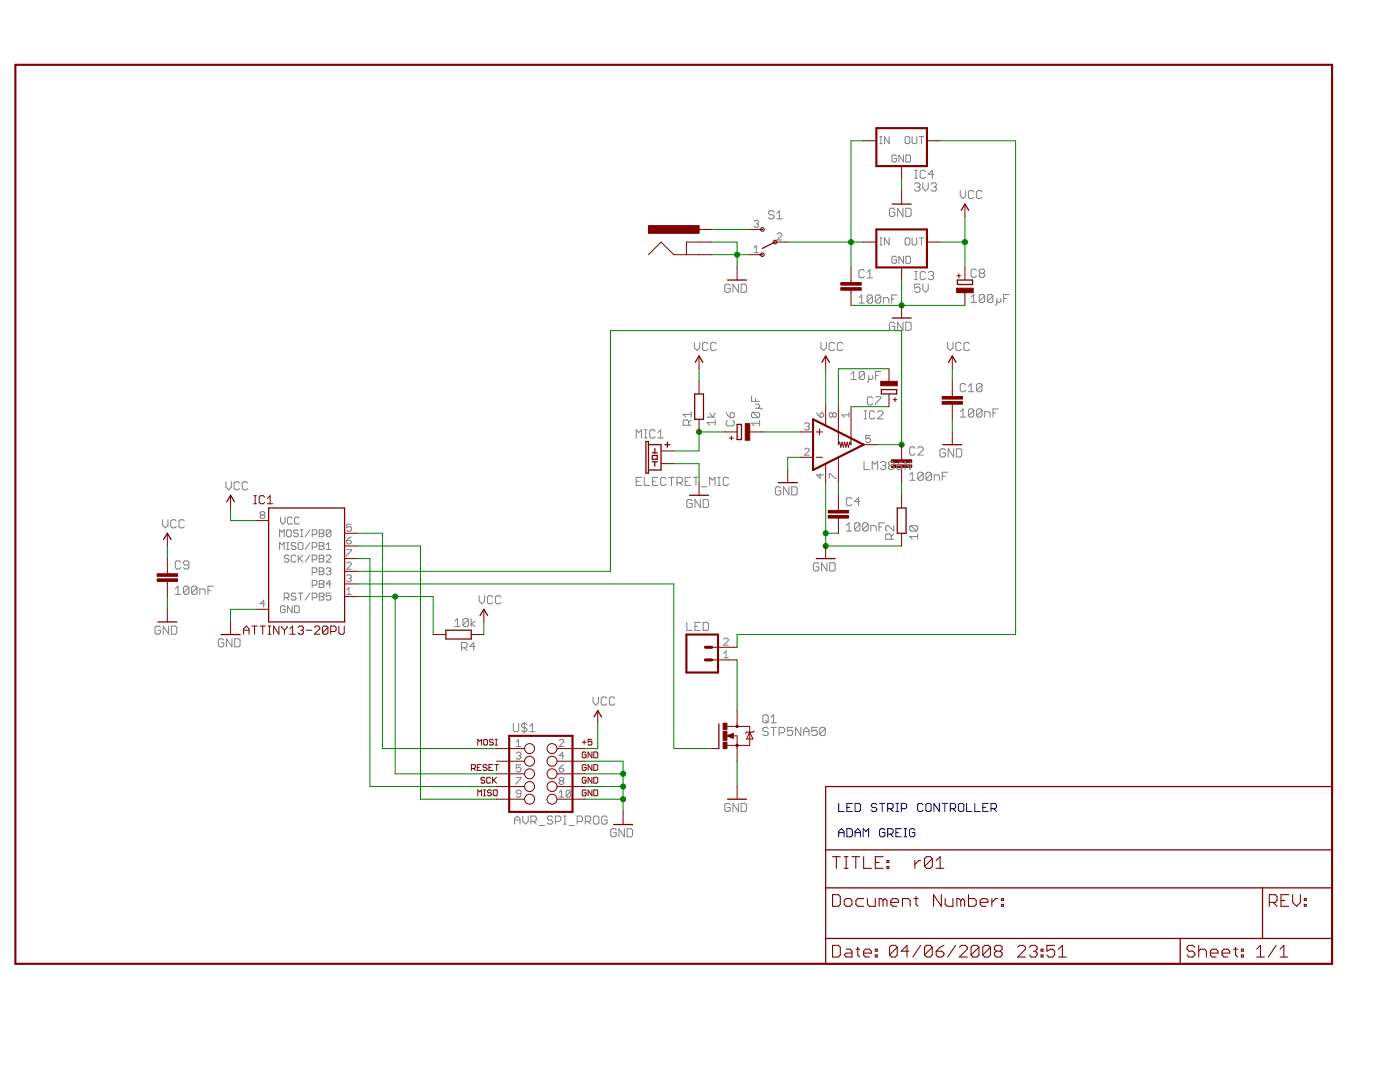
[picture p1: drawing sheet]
<svg xmlns="http://www.w3.org/2000/svg" width="279mm" height="216mm" viewBox="0 0 279 216" stroke-linecap="round" stroke-linejoin="round" font-family="sans-serif">
<g fill="#008000" stroke="#008000" stroke-width=".2">
<path d="M33.4 108.9v2.6z"/>
<path d="M190.1 73.6v2.5z"/>
<path d="M139.5 73.6v2.5z"/>
<path d="M164.8 73.6v7.6z"/>
<path d="M187.5 48.3h5.1z"/>
<path d="M192.6 43.2v5.1z"/>
<path d="M192.6 48.3v5.1z"/>
<path d="M116.8 149.4h2.5z"/>
<path d="M119.3 144.3v5.1z"/>
<path d="M46 101.4v2.5z"/>
<path d="M46 103.9h5.1z"/>
<path d="M96.6 124.1v2.5z"/>
<path d="M33.4 119v2.6z"/>
<path d="M190.1 83.7v2.5z"/>
<path d="M142 50.8h5.1z"/>
<path d="M147.1 50.8v2.6z"/>
<path d="M142 48.3h5.1z"/>
<path d="M147.1 48.3v2.5z"/>
<path d="M147.1 50.8h2.5z"/>
<path d="M134.5 92.5h5z"/>
<path d="M139.5 92.5v3.8z"/>
<path d="M157.2 91.2v2.6z"/>
<path d="M157.2 91.2h2.5z"/>
<path d="M164.8 96.3v10.1z"/>
<path d="M164.8 106.4v2.5z"/>
<path d="M164.8 106.4h2.5z"/>
<path d="M164.8 108.9h15.1z"/>
<path d="M179.9 55.9v5z"/>
<path d="M169.8 60.9h10.1z"/>
<path d="M179.9 60.9h12.7z"/>
<path d="M179.9 35.7v2.5z"/>
<path d="M116.8 159.5h7.6z"/>
<path d="M124.4 159.5v2.5z"/>
<path d="M116.8 156.9h7.6z"/>
<path d="M124.4 156.9v2.6z"/>
<path d="M116.8 154.4h7.6z"/>
<path d="M124.4 154.4v2.5z"/>
<path d="M116.8 151.9h7.6z"/>
<path d="M124.4 151.9v2.5z"/>
<path d="M147.1 151.9v5z"/>
<path d="M46 121.6v2.5z"/>
<path d="M46 121.6h5.1z"/>
<path d="M142 45.8h7.6z"/>
<path d="M134.5 90h5z"/>
<path d="M139.5 86.2v3.8z"/>
<path d="M139.5 86.2h5.1z"/>
<path d="M152.1 86.2h7.6z"/>
<path d="M167.3 96.3v2.5z"/>
<path d="M169.8 81.2h7.6z"/>
<path d="M167.3 73.6h10.1z"/>
<path d="M167.3 73.6v7.6z"/>
<path d="M174.9 88.7h5z"/>
<path d="M71.3 114h50.5z"/>
<path d="M121.8 66v48z"/>
<path d="M121.8 66h58.1z"/>
<path d="M179.9 66v22.7z"/>
<path d="M157.2 48.3h12.6z"/>
<path d="M169.8 48.3h2.6z"/>
<path d="M169.8 48.3v5.1z"/>
<path d="M169.8 28.1v20.2z"/>
<path d="M169.8 28.1h2.6z"/>
<path d="M187.5 28.1h15.2z"/>
<path d="M202.7 28.1v98.5z"/>
<path d="M147.1 126.6h55.6z"/>
<path d="M147.1 126.6v2.6z"/>
<path d="M179.9 96.3v2.5z"/>
<path d="M147.1 131.7v10.1z"/>
<path d="M71.3 116.5h63.2z"/>
<path d="M134.5 116.5v32.9z"/>
<path d="M134.5 149.4h7.5z"/>
<path d="M78.9 154.4h20.2z"/>
<path d="M78.9 119v35.4z"/>
<path d="M71.3 119h7.6z"/>
<path d="M78.9 119h7.5z"/>
<path d="M86.4 119v7.6z"/>
<path d="M76.3 149.4h22.8z"/>
<path d="M76.3 106.4v43z"/>
<path d="M71.3 106.4h5z"/>
<path d="M73.8 156.9h25.3z"/>
<path d="M73.8 111.5v45.4z"/>
<path d="M71.3 111.5h2.5z"/>
<path d="M83.9 159.5h15.2z"/>
<path d="M83.9 108.9v50.6z"/>
<path d="M71.3 108.9h12.6z"/>
<circle cx="192.6" cy="48.3" r=".51"/>
<circle cx="147.1" cy="50.8" r=".51"/>
<circle cx="164.8" cy="106.4" r=".51"/>
<circle cx="164.8" cy="108.9" r=".51"/>
<circle cx="179.9" cy="60.9" r=".51"/>
<circle cx="124.4" cy="159.5" r=".51"/>
<circle cx="124.4" cy="156.9" r=".51"/>
<circle cx="124.4" cy="154.4" r=".51"/>
<circle cx="139.5" cy="86.2" r=".51"/>
<circle cx="179.9" cy="88.7" r=".51"/>
<circle cx="169.8" cy="48.3" r=".51"/>
<circle cx="78.9" cy="119" r=".51"/>
</g>
<g fill="#000080" stroke="#000080" stroke-width=".2">
<path d="M167.4 160.3v1.6z"/>
<path d="M167.4 161.9h1.1z"/>
<path d="M169 160.3h1.1z"/>
<path d="M169 160.3v1.6z"/>
<path d="M169 161.9h1.1z"/>
<path d="M169 161.1h.6z"/>
<path d="M170.6 160.3v1.6z"/>
<path d="M170.6 161.9h.8z"/>
<path d="M171.4 161.9l.3-.3z"/>
<path d="M171.7 160.6v1z"/>
<path d="M171.4 160.3l.3 .3z"/>
<path d="M170.6 160.3h.8z"/>
<path d="M174.7 160.3l.3 .3z"/>
<path d="M174.2 160.3h.5z"/>
<path d="M173.9 160.6l.3-.3z"/>
<path d="M173.9 160.6v.2z"/>
<path d="M173.9 160.8l.3 .3z"/>
<path d="M174.2 161.1h.5z"/>
<path d="M174.7 161.1l.3 .3z"/>
<path d="M175 161.4v.2z"/>
<path d="M175 161.6l-.3 .3z"/>
<path d="M174.2 161.9h.5z"/>
<path d="M173.9 161.6l.3 .3z"/>
<path d="M176.1 160.3v1.6z"/>
<path d="M175.5 160.3h1.1z"/>
<path d="M177.2 160.3v1.6z"/>
<path d="M177.2 160.3h.8z"/>
<path d="M178 160.3l.2 .3z"/>
<path d="M178.2 160.6v.5z"/>
<path d="M178 161.4l.2-.3z"/>
<path d="M177.2 161.4h.8z"/>
<path d="M177.7 161.4l.5 .5z"/>
<path d="M178.8 161.9h.5z"/>
<path d="M179.1 160.3v1.6z"/>
<path d="M178.8 160.3h.5z"/>
<path d="M179.9 160.3v1.6z"/>
<path d="M179.9 160.3h.8z"/>
<path d="M180.7 160.3l.3 .3z"/>
<path d="M181 160.6v.5z"/>
<path d="M180.7 161.4l.3-.3z"/>
<path d="M179.9 161.4h.8z"/>
<path d="M183.9 160.3l.3 .3z"/>
<path d="M183.4 160.3h.5z"/>
<path d="M183.1 160.6l.3-.3z"/>
<path d="M183.1 160.6v1z"/>
<path d="M183.1 161.6l.3 .3z"/>
<path d="M183.4 161.9h.5z"/>
<path d="M184.2 161.6l-.3 .3z"/>
<path d="M185 160.3h.6z"/>
<path d="M184.8 160.6l.2-.3z"/>
<path d="M184.8 160.6v1z"/>
<path d="M184.8 161.6l.2 .3z"/>
<path d="M185 161.9h.6z"/>
<path d="M185.8 161.6l-.2 .3z"/>
<path d="M185.8 160.6v1z"/>
<path d="M185.6 160.3l.2 .3z"/>
<path d="M186.4 160.3v1.6z"/>
<path d="M186.4 160.3l1.1 1.6z"/>
<path d="M187.5 160.3v1.6z"/>
<path d="M188.5 160.3v1.6z"/>
<path d="M188 160.3h1.1z"/>
<path d="M189.7 160.3v1.6z"/>
<path d="M189.7 160.3h.8z"/>
<path d="M190.5 160.3l.2 .3z"/>
<path d="M190.7 160.6v.5z"/>
<path d="M190.5 161.4l.2-.3z"/>
<path d="M189.7 161.4h.8z"/>
<path d="M190.2 161.4l.5 .5z"/>
<path d="M191.5 160.3h.6z"/>
<path d="M191.5 160.3l-.2 .3z"/>
<path d="M191.3 160.6v1z"/>
<path d="M191.3 161.6l.2 .3z"/>
<path d="M191.5 161.9h.6z"/>
<path d="M192.1 161.9l.3-.3z"/>
<path d="M192.4 160.6v1z"/>
<path d="M192.1 160.3l.3 .3z"/>
<path d="M192.9 160.3v1.6z"/>
<path d="M192.9 161.9h1.1z"/>
<path d="M194.5 160.3v1.6z"/>
<path d="M194.5 161.9h1.1z"/>
<path d="M196.1 160.3h1.1z"/>
<path d="M196.1 160.3v1.6z"/>
<path d="M196.1 161.9h1.1z"/>
<path d="M196.1 161.1h.6z"/>
<path d="M197.8 160.3v1.6z"/>
<path d="M197.8 160.3h.8z"/>
<path d="M198.6 160.3l.3 .3z"/>
<path d="M198.9 160.6v.5z"/>
<path d="M198.9 161.1l-.3 .3z"/>
<path d="M197.8 161.4h.8z"/>
<path d="M198.3 161.4l.6 .5z"/>
<path d="M167.4 165.9v1.1z"/>
<path d="M167.4 165.9l.5-.5z"/>
<path d="M167.9 165.4l.6 .5z"/>
<path d="M168.5 165.9v1.1z"/>
<path d="M167.4 166.2h1.1z"/>
<path d="M169 165.4v1.6z"/>
<path d="M169 167h.8z"/>
<path d="M170.1 166.7l-.3 .3z"/>
<path d="M170.1 165.6v1.1z"/>
<path d="M169.8 165.4l.3 .2z"/>
<path d="M169 165.4h.8z"/>
<path d="M170.6 165.9v1.1z"/>
<path d="M170.6 165.9l.6-.5z"/>
<path d="M171.2 165.4l.5 .5z"/>
<path d="M171.7 165.9v1.1z"/>
<path d="M170.6 166.2h1.1z"/>
<path d="M172.3 165.4v1.6z"/>
<path d="M172.3 165.4l.5 .5z"/>
<path d="M172.8 165.9l.6-.5z"/>
<path d="M173.4 165.4v1.6z"/>
<path d="M176.3 165.4l.3 .2z"/>
<path d="M175.8 165.4h.5z"/>
<path d="M175.8 165.4l-.3 .2z"/>
<path d="M175.5 165.6v1.1z"/>
<path d="M175.5 166.7l.3 .3z"/>
<path d="M175.8 167h.5z"/>
<path d="M176.6 166.7l-.3 .3z"/>
<path d="M176.6 166.2v.5z"/>
<path d="M176.1 166.2h.5z"/>
<path d="M177.2 165.4v1.6z"/>
<path d="M177.2 165.4h.8z"/>
<path d="M178 165.4l.2 .2z"/>
<path d="M178.2 165.6v.6z"/>
<path d="M178.2 166.2l-.2 .2z"/>
<path d="M177.2 166.4h.8z"/>
<path d="M177.7 166.4l.5 .6z"/>
<path d="M178.8 165.4h1.1z"/>
<path d="M178.8 165.4v1.6z"/>
<path d="M178.8 167h1.1z"/>
<path d="M178.8 166.2h.5z"/>
<path d="M180.4 167h.6z"/>
<path d="M180.7 165.4v1.6z"/>
<path d="M180.4 165.4h.6z"/>
<path d="M182.3 165.4l.3 .2z"/>
<path d="M181.8 165.4h.5z"/>
<path d="M181.5 165.6l.3-.2z"/>
<path d="M181.5 165.6v1.1z"/>
<path d="M181.5 166.7l.3 .3z"/>
<path d="M181.8 167h.5z"/>
<path d="M182.3 167l.3-.3z"/>
<path d="M182.6 166.2v.5z"/>
<path d="M182 166.2h.6z"/>
</g>
<g fill="#800000" stroke="#800000" stroke-width=".2">
<path d="M163.5 85.6v1.2z"/>
<path d="M162.9 86.2h1.2z"/>
<path d="M162.9 91.2h1.2z"/>
<path d="M164.8 83.7v1.2z"/>
<path d="M167.3 83.7v2.4z"/>
<path d="M167.3 91.3v2.5z"/>
<path d="M164.8 92.6v1.2z"/>
<path d="M159.7 86.2h2.6z"/>
<path d="M159.7 91.2h2.6z"/>
<path d="M167.3 81.2v2.5z"/>
<path d="M169.8 81.2v2.5z"/>
<path d="M167.3 93.8v2.5z"/>
<path d="M172.4 88.7h2.5z"/>
<path d="M164.8 81.2v2.5z"/>
<path d="M164.8 93.8v2.5z"/>
<path d="M169.8 83.7v5z"/>
<path d="M167.6 88.2l-.3 .5z"/>
<path d="M167.6 88.2l.2 1z"/>
<path d="M168.1 88.2l-.3 1z"/>
<path d="M168.1 88.2l.2 1z"/>
<path d="M168.6 88.2l-.3 1z"/>
<path d="M168.6 88.2l.2 1z"/>
<path d="M169.1 88.2l-.3 1z"/>
<path d="M169.1 88.2l.2 1z"/>
<path d="M169.6 88.2l-.3 1z"/>
<path d="M169.6 88.2l.2 .5z"/>
<path d="M167.3 86.2v2.5z"/>
<path d="M131.9 92.5h2.6z"/>
<path d="M131.9 90h2.6z"/>
<path d="M129.4 50.8l2.5-2.5z"/>
<path d="M131.9 48.3l2.6 2.5z"/>
<path d="M134.5 50.8h2.5z"/>
<path d="M137 50.8h2.5z"/>
<path d="M137 48.3v2.5z"/>
<path d="M137 48.3h2.5z"/>
<path d="M139.5 48.3h2.5z"/>
<path d="M139.5 50.8h2.5z"/>
<path d="M139.5 45.8h2.5z"/>
<path d="M147.1 141.8v2.5z"/>
<path d="M147.1 149.4v2.5z"/>
<path d="M142 149.4h1.5z"/>
<path d="M145.1 144.9h2z"/>
<path d="M147.1 146.8v1.9z"/>
<path d="M145.1 148.7h2z"/>
<path d="M147.1 144.3v.6z"/>
<path d="M147.1 144.9h2.5z"/>
<path d="M149.6 144.9v1.2z"/>
<path d="M149.6 146.1v2.6z"/>
<path d="M147.1 148.7h2.5z"/>
<path d="M147.1 148.7v.7z"/>
<path d="M149.6 146.1l-.6 1.4z"/>
<path d="M149 147.5h1.3z"/>
<path d="M149.6 146.1l.7 1.4z"/>
<path d="M149 146.1h.6z"/>
<path d="M149.6 146.1h.7z"/>
<path d="M150.3 146.1l.2-.3z"/>
<path d="M148.7 146.3l.3-.2z"/>
<path d="M145.1 146.8l1.2 .5z"/>
<path d="M146.3 146.3v1z"/>
<path d="M145.1 146.8l1.2-.5z"/>
<path d="M146.2 146.8h.9z"/>
<path d="M154.7 48.3h2.5z"/>
<path d="M149.6 45.8h2.5z"/>
<path d="M151.5 45.8h.6z"/>
<path d="M151.5 50.8h.6z"/>
<path d="M149.6 50.8h2.5z"/>
<path d="M169.8 53.4v2.5z"/>
<path d="M169.8 58.4v2.5z"/>
<path d="M169.8 55.9v.5z"/>
<path d="M169.8 57.9v.5z"/>
<path d="M179.9 88.7v2.5z"/>
<path d="M179.9 93.8v2.5z"/>
<path d="M179.9 91.2v.6z"/>
<path d="M179.9 93.3v.5z"/>
<path d="M167.3 98.8v2.6z"/>
<path d="M167.3 103.9v2.5z"/>
<path d="M167.3 101.4v.5z"/>
<path d="M167.3 103.4v.5z"/>
<path d="M149.6 86.2h2.5z"/>
<path d="M144.6 86.2h2.5z"/>
<path d="M145.6 87.4h.8z"/>
<path d="M146 87v.8z"/>
<path d="M177.4 73.6v2.5z"/>
<path d="M177.4 78.6v2.6z"/>
<path d="M178.6 79.4v.7z"/>
<path d="M178.2 79.8h.8z"/>
<path d="M192.6 58.4v2.5z"/>
<path d="M192.6 53.4v2.5z"/>
<path d="M191.4 54.7v.7z"/>
<path d="M191 55h.7z"/>
<path d="M33.4 111.5v2.5z"/>
<path d="M33.4 116.5v2.5z"/>
<path d="M33.4 114v.5z"/>
<path d="M33.4 116v.5z"/>
<path d="M190.1 76.1v2.5z"/>
<path d="M190.1 81.2v2.5z"/>
<path d="M190.1 78.6v.5z"/>
<path d="M190.1 80.6v.6z"/>
<path d="M139.5 76.1v2.5z"/>
<path d="M139.5 83.7v2.5z"/>
<path d="M179.9 98.8v2.6z"/>
<path d="M179.9 106.4v2.5z"/>
<path d="M33.4 106.4v2.5z"/>
<path d="M33.4 121.6v2.5z"/>
<path d="M190.1 71v2.6z"/>
<path d="M190.1 86.2v2.5z"/>
<path d="M86.4 126.6h2.6z"/>
<path d="M94 126.6h2.6z"/>
<path d="M46 98.8v2.6z"/>
<path d="M192.6 40.7v2.5z"/>
<path d="M147.1 53.4v2.5z"/>
<path d="M139.5 71v2.6z"/>
<path d="M157.2 93.8v2.5z"/>
<path d="M164.8 71v2.6z"/>
<path d="M164.8 108.9v2.6z"/>
<path d="M139.5 96.3v2.5z"/>
<path d="M172.4 48.3h2.5z"/>
<path d="M179.9 53.4v2.5z"/>
<path d="M185 48.3h2.5z"/>
<path d="M172.4 28.1h2.5z"/>
<path d="M179.9 33.1v2.6z"/>
<path d="M185 28.1h2.5z"/>
<path d="M179.9 60.9v2.6z"/>
<path d="M179.9 38.2v2.5z"/>
<path d="M147.1 156.9v2.6z"/>
<path d="M99.1 149.4h5.6z"/>
<path d="M111.2 149.4h5.6z"/>
<path d="M99.1 151.9h5.6z"/>
<path d="M111.2 151.9h5.6z"/>
<path d="M99.1 154.4h5.6z"/>
<path d="M111.2 154.4h5.6z"/>
<path d="M99.1 156.9h5.6z"/>
<path d="M111.2 156.9h5.6z"/>
<path d="M99.1 159.5h5.6z"/>
<path d="M111.2 159.5h5.6z"/>
<path d="M95.4 147.5v1.2z"/>
<path d="M95.4 147.5l.3 .4z"/>
<path d="M95.7 147.9l.4-.4z"/>
<path d="M96.1 147.5v1.2z"/>
<path d="M96.7 147.5h.4z"/>
<path d="M96.5 147.7l.2-.2z"/>
<path d="M96.5 147.7v.8z"/>
<path d="M96.5 148.5l.2 .2z"/>
<path d="M96.7 148.7h.4z"/>
<path d="M97.1 148.7l.2-.2z"/>
<path d="M97.3 147.7v.8z"/>
<path d="M97.1 147.5l.2 .2z"/>
<path d="M98.3 147.5l.1 .2z"/>
<path d="M97.9 147.5h.4z"/>
<path d="M97.9 147.5l-.2 .2z"/>
<path d="M97.7 147.7v.2z"/>
<path d="M97.7 147.9l.2 .2z"/>
<path d="M97.9 148.1h.4z"/>
<path d="M98.3 148.1l.1 .2z"/>
<path d="M98.4 148.3v.2z"/>
<path d="M98.3 148.7l.1-.2z"/>
<path d="M97.9 148.7h.4z"/>
<path d="M97.7 148.5l.2 .2z"/>
<path d="M98.8 148.7h.4z"/>
<path d="M99 147.5v1.2z"/>
<path d="M98.8 147.5h.4z"/>
<path d="M94.1 152.6v1.1z"/>
<path d="M94.1 152.6h.6z"/>
<path d="M94.7 152.6l.2 .2z"/>
<path d="M94.9 152.8v.4z"/>
<path d="M94.7 153.3l.2-.1z"/>
<path d="M94.1 153.3h.6z"/>
<path d="M94.5 153.3l.4 .4z"/>
<path d="M95.2 152.6h.8z"/>
<path d="M95.2 152.6v1.1z"/>
<path d="M95.2 153.7h.8z"/>
<path d="M95.2 153.2h.4z"/>
<path d="M97 152.6l.2 .2z"/>
<path d="M96.6 152.6h.4z"/>
<path d="M96.6 152.6l-.2 .2z"/>
<path d="M96.4 152.8v.2z"/>
<path d="M96.4 153l.2 .2z"/>
<path d="M96.6 153.2h.4z"/>
<path d="M97 153.2l.2 .1z"/>
<path d="M97.2 153.3v.2z"/>
<path d="M97 153.7l.2-.2z"/>
<path d="M96.6 153.7h.4z"/>
<path d="M96.4 153.5l.2 .2z"/>
<path d="M97.6 152.6h.8z"/>
<path d="M97.6 152.6v1.1z"/>
<path d="M97.6 153.7h.8z"/>
<path d="M97.6 153.2h.4z"/>
<path d="M99.1 152.6v1.1z"/>
<path d="M98.7 152.6h.8z"/>
<path d="M96.6 155.1l.2 .2z"/>
<path d="M96.2 155.1h.4z"/>
<path d="M96.2 155.1l-.2 .2z"/>
<path d="M96 155.3v.2z"/>
<path d="M96 155.5l.2 .2z"/>
<path d="M96.2 155.7h.4z"/>
<path d="M96.6 155.7l.2 .2z"/>
<path d="M96.8 155.9v.2z"/>
<path d="M96.8 156.1l-.2 .2z"/>
<path d="M96.2 156.3h.4z"/>
<path d="M96 156.1l.2 .2z"/>
<path d="M97.7 155.1l.2 .2z"/>
<path d="M97.3 155.1h.4z"/>
<path d="M97.1 155.3l.2-.2z"/>
<path d="M97.1 155.3v.8z"/>
<path d="M97.1 156.1l.2 .2z"/>
<path d="M97.3 156.3h.4z"/>
<path d="M97.9 156.1l-.2 .2z"/>
<path d="M98.3 155.1v1.2z"/>
<path d="M98.3 155.9l.8-.8z"/>
<path d="M98.5 155.7l.6 .6z"/>
<path d="M95.4 157.6v1.2z"/>
<path d="M95.4 157.6l.3 .4z"/>
<path d="M95.7 158l.4-.4z"/>
<path d="M96.1 157.6v1.2z"/>
<path d="M96.5 158.8h.4z"/>
<path d="M96.7 157.6v1.2z"/>
<path d="M96.5 157.6h.4z"/>
<path d="M97.9 157.6l.2 .2z"/>
<path d="M97.5 157.6h.4z"/>
<path d="M97.5 157.6l-.2 .2z"/>
<path d="M97.3 157.8v.2z"/>
<path d="M97.3 158l.2 .2z"/>
<path d="M97.5 158.2h.4z"/>
<path d="M97.9 158.2l.2 .2z"/>
<path d="M98.1 158.4v.2z"/>
<path d="M98.1 158.6l-.2 .2z"/>
<path d="M97.5 158.8h.4z"/>
<path d="M97.3 158.6l.2 .2z"/>
<path d="M98.6 157.6h.4z"/>
<path d="M98.6 157.6l-.2 .2z"/>
<path d="M98.4 157.8v.8z"/>
<path d="M98.4 158.6l.2 .2z"/>
<path d="M98.6 158.8h.4z"/>
<path d="M99 158.8l.2-.2z"/>
<path d="M99.2 157.8v.8z"/>
<path d="M99 157.6l.2 .2z"/>
<path d="M116.2 148.1h.8z"/>
<path d="M116.6 147.7v.8z"/>
<path d="M117.4 147.5h.7z"/>
<path d="M117.4 147.5v.6z"/>
<path d="M117.4 148.1l.3-.2z"/>
<path d="M117.7 147.9h.2z"/>
<path d="M117.9 147.9l.2 .2z"/>
<path d="M118.1 148.1v.4z"/>
<path d="M118.1 148.5l-.2 .2z"/>
<path d="M117.6 148.7h.3z"/>
<path d="M117.4 148.5l.2 .2z"/>
<path d="M116.8 150l.2 .2z"/>
<path d="M116.4 150h.4z"/>
<path d="M116.2 150.2l.2-.2z"/>
<path d="M116.2 150.2v.8z"/>
<path d="M116.2 151l.2 .2z"/>
<path d="M116.4 151.2h.4z"/>
<path d="M117 151l-.2 .2z"/>
<path d="M117 150.6v.4z"/>
<path d="M116.6 150.6h.4z"/>
<path d="M117.4 150v1.2z"/>
<path d="M117.4 150l.7 1.2z"/>
<path d="M118.1 150v1.2z"/>
<path d="M118.5 150v1.2z"/>
<path d="M118.5 151.2h.6z"/>
<path d="M119.1 151.2l.2-.2z"/>
<path d="M119.3 150.2v.8z"/>
<path d="M119.1 150l.2 .2z"/>
<path d="M118.5 150h.6z"/>
<path d="M116.8 152.6l.2 .2z"/>
<path d="M116.4 152.6h.4z"/>
<path d="M116.4 152.6l-.2 .2z"/>
<path d="M116.2 152.8v.7z"/>
<path d="M116.2 153.5l.2 .2z"/>
<path d="M116.4 153.7h.4z"/>
<path d="M116.8 153.7l.2-.2z"/>
<path d="M117 153.2v.3z"/>
<path d="M116.6 153.2h.4z"/>
<path d="M117.4 152.6v1.1z"/>
<path d="M117.4 152.6l.7 1.1z"/>
<path d="M118.1 152.6v1.1z"/>
<path d="M118.5 152.6v1.1z"/>
<path d="M118.5 153.7h.6z"/>
<path d="M119.1 153.7l.2-.2z"/>
<path d="M119.3 152.8v.7z"/>
<path d="M119.1 152.6l.2 .2z"/>
<path d="M118.5 152.6h.6z"/>
<path d="M116.8 155.1l.2 .2z"/>
<path d="M116.4 155.1h.4z"/>
<path d="M116.4 155.1l-.2 .2z"/>
<path d="M116.2 155.3v.8z"/>
<path d="M116.2 156.1l.2 .2z"/>
<path d="M116.4 156.3h.4z"/>
<path d="M117 156.1l-.2 .2z"/>
<path d="M117 155.7v.4z"/>
<path d="M116.6 155.7h.4z"/>
<path d="M117.4 155.1v1.2z"/>
<path d="M117.4 155.1l.7 1.2z"/>
<path d="M118.1 155.1v1.2z"/>
<path d="M118.5 155.1v1.2z"/>
<path d="M118.5 156.3h.6z"/>
<path d="M119.3 156.1l-.2 .2z"/>
<path d="M119.3 155.3v.8z"/>
<path d="M119.1 155.1l.2 .2z"/>
<path d="M118.5 155.1h.6z"/>
<path d="M116.8 157.6l.2 .2z"/>
<path d="M116.4 157.6h.4z"/>
<path d="M116.4 157.6l-.2 .2z"/>
<path d="M116.2 157.8v.8z"/>
<path d="M116.2 158.6l.2 .2z"/>
<path d="M116.4 158.8h.4z"/>
<path d="M116.8 158.8l.2-.2z"/>
<path d="M117 158.2v.4z"/>
<path d="M116.6 158.2h.4z"/>
<path d="M117.4 157.6v1.2z"/>
<path d="M117.4 157.6l.7 1.2z"/>
<path d="M118.1 157.6v1.2z"/>
<path d="M118.5 157.6v1.2z"/>
<path d="M118.5 158.8h.6z"/>
<path d="M119.1 158.8l.2-.2z"/>
<path d="M119.3 157.8v.8z"/>
<path d="M119.1 157.6l.2 .2z"/>
<path d="M118.5 157.6h.6z"/>
<path d="M124.4 162v2.5z"/>
<path d="M119.3 141.8v2.5z"/>
<path d="M51.1 103.9h2.5z"/>
<path d="M51.1 121.6h2.5z"/>
<path d="M68.8 106.4h2.5z"/>
<path d="M68.8 108.9h2.5z"/>
<path d="M68.8 111.5h2.5z"/>
<path d="M68.8 114h2.5z"/>
<path d="M68.8 116.5h2.5z"/>
<path d="M68.8 119h2.5z"/>
<path d="M50.7 100.5h.5z"/>
<path d="M50.9 98.9v1.6z"/>
<path d="M50.7 98.9h.5z"/>
<path d="M52.5 98.9l.3 .3z"/>
<path d="M52 98.9h.5z"/>
<path d="M52 98.9l-.3 .3z"/>
<path d="M51.7 99.2v1.1z"/>
<path d="M51.7 100.3l.3 .2z"/>
<path d="M52 100.5h.5z"/>
<path d="M52.5 100.5l.3-.2z"/>
<path d="M53.4 99.4l.5-.5z"/>
<path d="M53.9 98.9v1.6z"/>
<path d="M53.4 100.5h1z"/>
<path d="M48.6 125.5v1.1z"/>
<path d="M48.6 125.5l.6-.6z"/>
<path d="M49.2 124.9l.5 .6z"/>
<path d="M49.7 125.5v1.1z"/>
<path d="M48.6 125.7h1.1z"/>
<path d="M50.8 124.9v1.7z"/>
<path d="M50.2 124.9h1.1z"/>
<path d="M52.4 124.9v1.7z"/>
<path d="M51.9 124.9h1.1z"/>
<path d="M53.5 126.6h.6z"/>
<path d="M53.8 124.9v1.7z"/>
<path d="M53.5 124.9h.6z"/>
<path d="M54.6 124.9v1.7z"/>
<path d="M54.6 124.9l1.1 1.7z"/>
<path d="M55.7 124.9v1.7z"/>
<path d="M56.2 124.9v.3z"/>
<path d="M56.2 125.2l.6 .5z"/>
<path d="M57.3 125.2l-.5 .5z"/>
<path d="M57.3 124.9v.3z"/>
<path d="M56.8 125.7v.9z"/>
<path d="M57.8 125.5l.6-.6z"/>
<path d="M58.4 124.9v1.7z"/>
<path d="M57.8 126.6h1.1z"/>
<path d="M59.5 125.2l.3-.3z"/>
<path d="M59.8 124.9h.5z"/>
<path d="M60.3 124.9l.3 .3z"/>
<path d="M60.6 125.2v.3z"/>
<path d="M60.6 125.5l-.3 .2z"/>
<path d="M60 125.7h.3z"/>
<path d="M60.3 125.7l.3 .3z"/>
<path d="M60.6 126v.3z"/>
<path d="M60.6 126.3l-.3 .3z"/>
<path d="M59.8 126.6h.5z"/>
<path d="M59.5 126.3l.3 .3z"/>
<path d="M61.1 125.7h1.1z"/>
<path d="M62.7 126.6h1.1z"/>
<path d="M62.7 126.6l1.1-1.1z"/>
<path d="M63.8 125.2v.3z"/>
<path d="M63.5 124.9l.3 .3z"/>
<path d="M63 124.9h.5z"/>
<path d="M63 124.9l-.3 .3z"/>
<path d="M64.4 125.2v1.1z"/>
<path d="M64.4 125.2l.2-.3z"/>
<path d="M64.6 124.9h.6z"/>
<path d="M65.2 124.9l.2 .3z"/>
<path d="M65.4 125.2v1.1z"/>
<path d="M65.4 126.3l-.2 .3z"/>
<path d="M64.6 126.6h.6z"/>
<path d="M64.4 126.3l.2 .3z"/>
<path d="M64.4 126.3l1-1.1z"/>
<path d="M66 124.9v1.7z"/>
<path d="M66 124.9h.8z"/>
<path d="M66.8 124.9l.3 .3z"/>
<path d="M67.1 125.2v.5z"/>
<path d="M66.8 126l.3-.3z"/>
<path d="M66 126h.8z"/>
<path d="M67.6 124.9v1.4z"/>
<path d="M67.6 126.3l.3 .3z"/>
<path d="M67.9 126.6h.5z"/>
<path d="M68.4 126.6l.3-.3z"/>
<path d="M68.7 124.9v1.4z"/>
<path d="M46 124.1v2.5z"/>
<path d="M96.6 121.6v2.5z"/>
<path d="M142 131.7h5.1z"/>
<path d="M142 129.2h5.1z"/>
</g>
<g fill="#800000" stroke="#800000" stroke-width=".42">
<path d="M167.3 86.2l5.1 2.5z"/>
<path d="M162.3 83.7l5 2.5z"/>
<path d="M162.3 83.7v10.1z"/>
<path d="M162.3 93.8l10.1-5.1z"/>
<path d="M174.9 53.4h10.1z"/>
<path d="M185 45.8v7.6z"/>
<path d="M174.9 45.8h10.1z"/>
<path d="M174.9 45.8v7.6z"/>
<path d="M174.9 33.1h10.1z"/>
<path d="M185 25.6v7.5z"/>
<path d="M174.9 25.6h10.1z"/>
<path d="M174.9 25.6v7.5z"/>
<path d="M265.8 12.9v179.4z"/>
<path d="M3.1 12.9h262.7z"/>
<path d="M3.1 12.9v179.4z"/>
<path d="M3.1 192.3h262.7z"/>
<path d="M101.6 162h12.7z"/>
<path d="M114.3 146.8v15.2z"/>
<path d="M101.6 146.8h12.7z"/>
<path d="M101.6 146.8v15.2z"/>
<path d="M137 134.2h6.3z"/>
<path d="M137 126.6v7.6z"/>
<path d="M143.3 126.6v7.6z"/>
<path d="M137 126.6h6.3z"/>
</g>
<g fill="#800000" stroke="#800000" stroke-width=".25">
<path d="M129.4 88.7v5.1z"/>
<path d="M129.4 93.8h2.5z"/>
<path d="M131.9 88.7v5.1z"/>
<path d="M129.4 88.7h2.5z"/>
<path d="M129.4 88.1v.6z"/>
<path d="M128.9 88.1h.5z"/>
<path d="M128.9 88.1v6.3z"/>
<path d="M128.9 94.4h.5z"/>
<path d="M129.4 93.8v.6z"/>
<path d="M130.7 89.5v.9z"/>
<path d="M130.2 90.4h.5z"/>
<path d="M130.7 90.4h.5z"/>
<path d="M130.2 90.9v.7z"/>
<path d="M130.2 91.6h1z"/>
<path d="M131.2 90.9v.7z"/>
<path d="M130.3 90.9h.9z"/>
<path d="M130.2 92.1h1z"/>
<path d="M130.7 92.3v.7z"/>
<path d="M133.2 88.2v1z"/>
<path d="M132.7 88.7h1z"/>
<path d="M143.5 144.4v5z"/>
<path d="M152.1 49.6l2.6-1.3z"/>
<path d="M148 84.7v3z"/>
<path d="M147.1 84.7h.9z"/>
<path d="M147.1 87.7h.9z"/>
<path d="M147.1 84.7v3z"/>
<path d="M175.9 77.7h3z"/>
<path d="M175.9 77.7v.9z"/>
<path d="M178.9 77.7v.9z"/>
<path d="M175.9 78.6h3z"/>
<path d="M191.1 56.8h3z"/>
<path d="M194.1 55.9v.9z"/>
<path d="M191.1 55.9v.9z"/>
<path d="M191.1 55.9h3z"/>
<path d="M140.4 78.6v5.1z"/>
<path d="M138.6 78.6v5.1z"/>
<path d="M138.6 78.6h1.8z"/>
<path d="M138.6 83.7h1.8z"/>
<path d="M180.8 101.4v5z"/>
<path d="M179.1 101.4v5z"/>
<path d="M179.1 101.4h1.7z"/>
<path d="M179.1 106.4h1.7z"/>
<path d="M33.4 106.4l.7 1.3z"/>
<path d="M33.4 106.4l-.8 1.3z"/>
<path d="M31.5 124.1h3.8z"/>
<path d="M190.1 71l.7 1.3z"/>
<path d="M190.1 71l-.8 1.3z"/>
<path d="M188.1 88.7h3.9z"/>
<path d="M89 125.7h5z"/>
<path d="M89 127.5h5z"/>
<path d="M89 125.7v1.8z"/>
<path d="M94 125.7v1.8z"/>
<path d="M46 98.8l.8 1.3z"/>
<path d="M46 98.8l-.7 1.3z"/>
<path d="M192.6 40.7l.7 1.3z"/>
<path d="M192.6 40.7l-.8 1.3z"/>
<path d="M145.2 55.9h3.8z"/>
<path d="M139.5 71l.8 1.3z"/>
<path d="M139.5 71l-.7 1.3z"/>
<path d="M155.3 96.3h3.8z"/>
<path d="M164.8 71l.7 1.3z"/>
<path d="M164.8 71l-.8 1.3z"/>
<path d="M162.9 111.5h3.8z"/>
<path d="M137.6 98.8h3.8z"/>
<path d="M178.1 63.5h3.7z"/>
<path d="M178.1 40.7h3.7z"/>
<path d="M145.2 159.5h3.8z"/>
<path d="M164.8 192.3h70.7z"/>
<path d="M252 177.2h13.8z"/>
<path d="M164.8 187.3v5z"/>
<path d="M164.8 187.3h70.7z"/>
<path d="M164.8 177.2v10.1z"/>
<path d="M265.8 177.2v10.1z"/>
<path d="M235.5 187.3v5z"/>
<path d="M235.5 187.3h16.5z"/>
<path d="M235.5 192.3h30.3z"/>
<path d="M252 177.2v10.1z"/>
<path d="M164.8 177.2h87.2z"/>
<path d="M252 187.3h13.8z"/>
<path d="M265.8 187.3v5z"/>
<path d="M164.8 169.6v7.6z"/>
<path d="M164.8 156.9h101z"/>
<path d="M265.8 156.9v12.7z"/>
<path d="M164.8 169.6h101z"/>
<path d="M164.8 156.9v12.7z"/>
<path d="M265.8 169.6v7.6z"/>
<path d="M122.5 164.5h3.8z"/>
<path d="M119.3 141.8l.8 1.2z"/>
<path d="M119.3 141.8l-.7 1.2z"/>
<path d="M53.6 101.4h15.2z"/>
<path d="M68.8 101.4v22.7z"/>
<path d="M53.6 124.1h15.2z"/>
<path d="M53.6 101.4v22.7z"/>
<path d="M44.1 126.6h3.8z"/>
<path d="M96.6 121.6l.7 1.2z"/>
<path d="M96.6 121.6l-.8 1.2z"/>
</g>
<g fill="#800000" stroke="#800000" stroke-width=".2">
<path d="M129.4 45h10.1v1.5h-10.1z"/>
<path d="M144.3 148.1h.8v1.3h-.8z"/>
<path d="M144.3 144.3h.8v1.3h-.8z"/>
<path d="M144.3 145.9h.8v1.8h-.8z"/>
<path d="M167.8 57.4h4.1v.5h-4.1z"/>
<path d="M167.8 56.4h4.1v.5h-4.1z"/>
<path d="M177.9 92.8h4.1v.5h-4.1z"/>
<path d="M177.9 91.8h4.1v.5h-4.1z"/>
<path d="M165.3 102.9h4.1v.5h-4.1z"/>
<path d="M165.3 101.9h4.1v.5h-4.1z"/>
<path d="M148.7 84.5h.9v3.3h-.9z"/>
<path d="M175.8 76.1h3.3v.9h-3.3z"/>
<path d="M190.9 57.5h3.3v.9h-3.3z"/>
<path d="M31.4 115.5h4v.5h-4z"/>
<path d="M31.4 114.5h4v.5h-4z"/>
<path d="M188 80.1h4.1v.5h-4.1z"/>
<path d="M188 79.1h4.1v.5h-4.1z"/>
</g>
<g fill="none" stroke="#800000" stroke-width=".42">
<circle cx="147.1" cy="144.9" r=".13"/>
<circle cx="147.1" cy="148.7" r=".13"/>
</g>
<g fill="#800000" stroke="#800000" stroke-width=".32">
<path d="M145.3 146.8l.9-.2z"/>
<path d="M145.3 146.8l.9 .3z"/>
<path d="M146.2 146.8v.3z"/>
<path d="M146 146.8h.2z"/>
</g>
<g fill="none" stroke="#800000" stroke-width=".21">
<circle cx="152.1" cy="50.8" r=".36"/>
<circle cx="152.1" cy="45.8" r=".36"/>
<circle cx="154.7" cy="48.3" r=".36"/>
</g>
<g fill="#800000" stroke="#800000" stroke-width=".21">
<path d="M166.2 188.6v2.4z"/>
<path d="M166.2 191h1.1z"/>
<path d="M167.7 190.6l-.4 .4z"/>
<path d="M167.7 189v1.6z"/>
<path d="M167.3 188.6l.4 .4z"/>
<path d="M166.2 188.6h1.1z"/>
<path d="M168.9 189.4h.7z"/>
<path d="M169.6 189.4l.4 .4z"/>
<path d="M170 189.8v1.2z"/>
<path d="M168.9 191h1.1z"/>
<path d="M168.5 190.6l.4 .4z"/>
<path d="M168.5 190.6l.4-.4z"/>
<path d="M168.9 190.2h1.1z"/>
<path d="M171.2 189v1.6z"/>
<path d="M171.2 190.6l.4 .4z"/>
<path d="M170.8 189.4h.8z"/>
<path d="M172.7 191h.8z"/>
<path d="M172.4 190.6l.3 .4z"/>
<path d="M172.4 189.8v.8z"/>
<path d="M172.7 189.4l-.3 .4z"/>
<path d="M172.7 189.4h.8z"/>
<path d="M173.5 189.4l.4 .4z"/>
<path d="M173.9 189.8v.4z"/>
<path d="M172.4 190.2h1.5z"/>
<path d="M174.7 189.4h.4z"/>
<path d="M175.1 189.4v.4z"/>
<path d="M174.7 189.8h.4z"/>
<path d="M174.7 189.4v.4z"/>
<path d="M174.7 190.6h.4z"/>
<path d="M175.1 190.6v.4z"/>
<path d="M174.7 191h.4z"/>
<path d="M174.7 190.6v.4z"/>
<path d="M177.5 189v1.6z"/>
<path d="M177.9 188.6l-.4 .4z"/>
<path d="M177.9 188.6h.8z"/>
<path d="M178.7 188.6l.4 .4z"/>
<path d="M179.1 189v1.6z"/>
<path d="M179.1 190.6l-.4 .4z"/>
<path d="M177.9 191h.8z"/>
<path d="M177.5 190.6l.4 .4z"/>
<path d="M177.5 190.6l1.6-1.6z"/>
<path d="M181 188.6v2.4z"/>
<path d="M181 188.6l-1.1 1.2z"/>
<path d="M179.9 189.8h1.5z"/>
<path d="M183.7 188.6l-1.5 2.4z"/>
<path d="M184.5 189v1.6z"/>
<path d="M184.5 189l.4-.4z"/>
<path d="M184.9 188.6h.8z"/>
<path d="M185.7 188.6l.4 .4z"/>
<path d="M186.1 189v1.6z"/>
<path d="M186.1 190.6l-.4 .4z"/>
<path d="M184.9 191h.8z"/>
<path d="M184.5 190.6l.4 .4z"/>
<path d="M184.5 190.6l1.6-1.6z"/>
<path d="M187.6 189l.8-.4z"/>
<path d="M187.6 189l-.8 .8z"/>
<path d="M186.8 189.8v.8z"/>
<path d="M186.8 190.6l.4 .4z"/>
<path d="M187.2 191h.8z"/>
<path d="M188 191l.4-.4z"/>
<path d="M188.4 190.2v.4z"/>
<path d="M188 189.8l.4 .4z"/>
<path d="M186.8 189.8h1.2z"/>
<path d="M190.7 188.6l-1.6 2.4z"/>
<path d="M191.5 191h1.5z"/>
<path d="M191.5 191l1.5-1.6z"/>
<path d="M193 189v.4z"/>
<path d="M192.6 188.6l.4 .4z"/>
<path d="M191.9 188.6h.7z"/>
<path d="M191.5 189l.4-.4z"/>
<path d="M193.8 189v1.6z"/>
<path d="M193.8 189l.4-.4z"/>
<path d="M194.2 188.6h.8z"/>
<path d="M195 188.6l.4 .4z"/>
<path d="M195.4 189v1.6z"/>
<path d="M195.4 190.6l-.4 .4z"/>
<path d="M194.2 191h.8z"/>
<path d="M193.8 190.6l.4 .4z"/>
<path d="M193.8 190.6l1.6-1.6z"/>
<path d="M196.1 189v1.6z"/>
<path d="M196.1 189l.4-.4z"/>
<path d="M196.5 188.6h.8z"/>
<path d="M197.3 188.6l.4 .4z"/>
<path d="M197.7 189v1.6z"/>
<path d="M197.7 190.6l-.4 .4z"/>
<path d="M196.5 191h.8z"/>
<path d="M196.1 190.6l.4 .4z"/>
<path d="M196.1 190.6l1.6-1.6z"/>
<path d="M198.5 189l.3-.4z"/>
<path d="M198.8 188.6h.8z"/>
<path d="M199.6 188.6l.4 .4z"/>
<path d="M200 189v.4z"/>
<path d="M200 189.4l-.4 .4z"/>
<path d="M199.6 189.8l.4 .4z"/>
<path d="M200 190.2v.4z"/>
<path d="M200 190.6l-.4 .4z"/>
<path d="M198.8 191h.8z"/>
<path d="M198.5 190.6l.3 .4z"/>
<path d="M198.5 190.2v.4z"/>
<path d="M198.5 190.2l.3-.4z"/>
<path d="M198.5 189.4l.3 .4z"/>
<path d="M198.5 189v.4z"/>
<path d="M198.8 189.8h.8z"/>
<path d="M203.1 191h1.6z"/>
<path d="M204.7 189.4l-1.6 1.6z"/>
<path d="M204.7 189v.4z"/>
<path d="M204.3 188.6l.4 .4z"/>
<path d="M203.5 188.6h.8z"/>
<path d="M203.5 188.6l-.4 .4z"/>
<path d="M205.4 189l.4-.4z"/>
<path d="M205.8 188.6h.8z"/>
<path d="M206.6 188.6l.4 .4z"/>
<path d="M207 189v.4z"/>
<path d="M207 189.4l-.4 .4z"/>
<path d="M206.2 189.8h.4z"/>
<path d="M206.6 189.8l.4 .4z"/>
<path d="M207 190.2v.4z"/>
<path d="M207 190.6l-.4 .4z"/>
<path d="M205.8 191h.8z"/>
<path d="M205.4 190.6l.4 .4z"/>
<path d="M207.8 189.4h.3z"/>
<path d="M208.1 189.4v.4z"/>
<path d="M207.8 189.8h.3z"/>
<path d="M207.8 189.4v.4z"/>
<path d="M207.8 190.6h.3z"/>
<path d="M208.1 190.6v.4z"/>
<path d="M207.8 191h.3z"/>
<path d="M207.8 190.6v.4z"/>
<path d="M208.9 188.6h1.6z"/>
<path d="M208.9 188.6v1.2z"/>
<path d="M208.9 189.8l.8-.4z"/>
<path d="M209.7 189.4h.4z"/>
<path d="M210.1 189.4l.4 .4z"/>
<path d="M210.5 189.8v.8z"/>
<path d="M210.5 190.6l-.4 .4z"/>
<path d="M209.3 191h.8z"/>
<path d="M208.9 190.6l.4 .4z"/>
<path d="M211.3 189.4l.7-.8z"/>
<path d="M212 188.6v2.4z"/>
<path d="M211.3 191h1.5z"/>
<path d="M238.1 188.6l.4 .4z"/>
<path d="M237.3 188.6h.8z"/>
<path d="M236.9 189l.4-.4z"/>
<path d="M236.9 189v.4z"/>
<path d="M236.9 189.4l.4 .4z"/>
<path d="M237.3 189.8h.8z"/>
<path d="M238.1 189.8l.4 .4z"/>
<path d="M238.5 190.2v.4z"/>
<path d="M238.5 190.6l-.4 .4z"/>
<path d="M237.3 191h.8z"/>
<path d="M236.9 190.6l.4 .4z"/>
<path d="M239.2 188.6v2.4z"/>
<path d="M239.6 189.4l-.4 .4z"/>
<path d="M239.6 189.4h.8z"/>
<path d="M240.4 189.4l.4 .4z"/>
<path d="M240.8 189.8v1.2z"/>
<path d="M241.9 191h.8z"/>
<path d="M241.5 190.6l.4 .4z"/>
<path d="M241.5 189.8v.8z"/>
<path d="M241.9 189.4l-.4 .4z"/>
<path d="M241.9 189.4h.8z"/>
<path d="M242.7 189.4l.4 .4z"/>
<path d="M243.1 189.8v.4z"/>
<path d="M241.5 190.2h1.6z"/>
<path d="M244.3 191h.7z"/>
<path d="M243.9 190.6l.4 .4z"/>
<path d="M243.9 189.8v.8z"/>
<path d="M244.3 189.4l-.4 .4z"/>
<path d="M244.3 189.4h.7z"/>
<path d="M245 189.4l.4 .4z"/>
<path d="M245.4 189.8v.4z"/>
<path d="M243.9 190.2h1.5z"/>
<path d="M246.6 189v1.6z"/>
<path d="M246.6 190.6l.4 .4z"/>
<path d="M246.2 189.4h.8z"/>
<path d="M247.8 189.4h.4z"/>
<path d="M248.2 189.4v.4z"/>
<path d="M247.8 189.8h.4z"/>
<path d="M247.8 189.4v.4z"/>
<path d="M247.8 190.6h.4z"/>
<path d="M248.2 190.6v.4z"/>
<path d="M247.8 191h.4z"/>
<path d="M247.8 190.6v.4z"/>
<path d="M250.8 189.4l.8-.8z"/>
<path d="M251.6 188.6v2.4z"/>
<path d="M250.8 191h1.5z"/>
<path d="M254.7 188.6l-1.6 2.4z"/>
<path d="M255.5 189.4l.7-.8z"/>
<path d="M256.2 188.6v2.4z"/>
<path d="M255.5 191h1.5z"/>
<path d="M253.3 178.5v2.3z"/>
<path d="M253.3 178.5h1.2z"/>
<path d="M254.5 178.5l.4 .4z"/>
<path d="M254.9 178.9v.8z"/>
<path d="M254.9 179.7l-.4 .4z"/>
<path d="M253.3 180.1h1.2z"/>
<path d="M254.1 180.1l.8 .7z"/>
<path d="M255.6 178.5h1.6z"/>
<path d="M255.6 178.5v2.3z"/>
<path d="M255.6 180.8h1.6z"/>
<path d="M255.6 179.7h.8z"/>
<path d="M258 178.5v1.6z"/>
<path d="M258 180.1l.8 .7z"/>
<path d="M259.5 180.1l-.7 .7z"/>
<path d="M259.5 178.5v1.6z"/>
<path d="M260.3 179.3h.4z"/>
<path d="M260.7 179.3v.4z"/>
<path d="M260.3 179.7h.4z"/>
<path d="M260.3 179.3v.4z"/>
<path d="M260.3 180.5h.4z"/>
<path d="M260.7 180.5v.3z"/>
<path d="M260.3 180.8h.4z"/>
<path d="M260.3 180.5v.3z"/>
<path d="M166.9 170.9v2.4z"/>
<path d="M166.2 170.9h1.5z"/>
<path d="M168.5 173.3h.7z"/>
<path d="M168.9 170.9v2.4z"/>
<path d="M168.5 170.9h.7z"/>
<path d="M170.8 170.9v2.4z"/>
<path d="M170 170.9h1.6z"/>
<path d="M172.4 170.9v2.4z"/>
<path d="M172.4 173.3h1.5z"/>
<path d="M174.7 170.9h1.5z"/>
<path d="M174.7 170.9v2.4z"/>
<path d="M174.7 173.3h1.5z"/>
<path d="M174.7 172.1h.7z"/>
<path d="M177 171.7h.4z"/>
<path d="M177.4 171.7v.4z"/>
<path d="M177 172.1h.4z"/>
<path d="M177 171.7v.4z"/>
<path d="M177 172.9h.4z"/>
<path d="M177.4 172.9v.4z"/>
<path d="M177 173.3h.4z"/>
<path d="M177 172.9v.4z"/>
<path d="M166.2 178.5v2.3z"/>
<path d="M166.2 180.8h1.1z"/>
<path d="M167.3 180.8l.4-.3z"/>
<path d="M167.7 178.9v1.6z"/>
<path d="M167.3 178.5l.4 .4z"/>
<path d="M166.2 178.5h1.1z"/>
<path d="M168.9 180.8h.7z"/>
<path d="M169.6 180.8l.4-.3z"/>
<path d="M170 179.7v.8z"/>
<path d="M169.6 179.3l.4 .4z"/>
<path d="M168.9 179.3h.7z"/>
<path d="M168.9 179.3l-.4 .4z"/>
<path d="M168.5 179.7v.8z"/>
<path d="M168.5 180.5l.4 .3z"/>
<path d="M171.2 179.3h1.2z"/>
<path d="M171.2 179.3l-.4 .4z"/>
<path d="M170.8 179.7v.8z"/>
<path d="M170.8 180.5l.4 .3z"/>
<path d="M171.2 180.8h1.2z"/>
<path d="M173.1 179.3v1.2z"/>
<path d="M173.1 180.5l.4 .3z"/>
<path d="M173.5 180.8h1.2z"/>
<path d="M174.7 179.3v1.5z"/>
<path d="M175.4 179.3v1.5z"/>
<path d="M175.4 179.3h.4z"/>
<path d="M175.8 179.3l.4 .4z"/>
<path d="M176.2 179.7v1.1z"/>
<path d="M176.2 179.7l.4-.4z"/>
<path d="M176.6 179.3l.4 .4z"/>
<path d="M177 179.7v1.1z"/>
<path d="M178.2 180.8h.7z"/>
<path d="M177.8 180.5l.4 .3z"/>
<path d="M177.8 179.7v.8z"/>
<path d="M177.8 179.7l.4-.4z"/>
<path d="M178.2 179.3h.7z"/>
<path d="M178.9 179.3l.4 .4z"/>
<path d="M179.3 179.7v.4z"/>
<path d="M177.8 180.1h1.5z"/>
<path d="M180.1 179.3v1.5z"/>
<path d="M180.1 179.3h1.2z"/>
<path d="M181.3 179.3l.3 .4z"/>
<path d="M181.6 179.7v1.1z"/>
<path d="M182.8 178.9v1.6z"/>
<path d="M182.8 180.5l.4 .3z"/>
<path d="M182.4 179.3h.8z"/>
<path d="M186.3 178.5v2.3z"/>
<path d="M186.3 178.5l1.6 2.3z"/>
<path d="M187.9 178.5v2.3z"/>
<path d="M188.6 179.3v1.2z"/>
<path d="M188.6 180.5l.4 .3z"/>
<path d="M189 180.8h1.2z"/>
<path d="M190.2 179.3v1.5z"/>
<path d="M191 179.3v1.5z"/>
<path d="M191 179.3h.3z"/>
<path d="M191.3 179.3l.4 .4z"/>
<path d="M191.7 179.7v1.1z"/>
<path d="M191.7 179.7l.4-.4z"/>
<path d="M192.1 179.3l.4 .4z"/>
<path d="M192.5 179.7v1.1z"/>
<path d="M193.3 178.5v2.3z"/>
<path d="M193.3 180.8h1.2z"/>
<path d="M194.5 180.8l.3-.3z"/>
<path d="M194.8 179.7v.8z"/>
<path d="M194.5 179.3l.3 .4z"/>
<path d="M193.3 179.3h1.2z"/>
<path d="M196 180.8h.8z"/>
<path d="M195.6 180.5l.4 .3z"/>
<path d="M195.6 179.7v.8z"/>
<path d="M195.6 179.7l.4-.4z"/>
<path d="M196 179.3h.8z"/>
<path d="M196.8 179.3l.4 .4z"/>
<path d="M197.2 179.7v.4z"/>
<path d="M195.6 180.1h1.6z"/>
<path d="M197.9 179.3v1.5z"/>
<path d="M197.9 180.1l.8-.8z"/>
<path d="M198.7 179.3h.4z"/>
<path d="M199.9 179.3h.4z"/>
<path d="M200.3 179.3v.4z"/>
<path d="M199.9 179.7h.4z"/>
<path d="M199.9 179.3v.4z"/>
<path d="M199.9 180.5h.4z"/>
<path d="M200.3 180.5v.3z"/>
<path d="M199.9 180.8h.4z"/>
<path d="M199.9 180.5v.3z"/>
<path d="M182.6 171.7v1.6z"/>
<path d="M182.6 172.5l.7-.8z"/>
<path d="M183.3 171.7h.4z"/>
<path d="M184.5 171.3v1.6z"/>
<path d="M184.5 171.3l.4-.4z"/>
<path d="M184.9 170.9h.8z"/>
<path d="M185.7 170.9l.4 .4z"/>
<path d="M186.1 171.3v1.6z"/>
<path d="M185.7 173.3l.4-.4z"/>
<path d="M184.9 173.3h.8z"/>
<path d="M184.5 172.9l.4 .4z"/>
<path d="M184.5 172.9l1.6-1.6z"/>
<path d="M186.8 171.7l.8-.8z"/>
<path d="M187.6 170.9v2.4z"/>
<path d="M186.8 173.3h1.6z"/>
</g>
<g fill="none" stroke="#800000" stroke-width=".2">
<circle cx="105.7" cy="156.9" r=".99"/>
<circle cx="105.7" cy="149.4" r=".99"/>
<circle cx="105.7" cy="151.9" r=".99"/>
<circle cx="105.7" cy="154.4" r=".99"/>
<circle cx="105.7" cy="159.5" r=".99"/>
<circle cx="110.2" cy="154.4" r=".99"/>
<circle cx="110.2" cy="159.5" r=".99"/>
<circle cx="110.2" cy="149.4" r=".99"/>
<circle cx="110.2" cy="151.9" r=".99"/>
<circle cx="110.2" cy="156.9" r=".99"/>
</g>
<g fill="#800000" stroke="#800000" stroke-width=".61">
<path d="M140.8 129.2h1.2z"/>
<path d="M140.8 131.7h1.2z"/>
</g>
<g fill="#808080" stroke="#808080" stroke-width=".2">
<path d="M160.6 84.6l.2-.2z"/>
<path d="M160.8 84.4h.5z"/>
<path d="M161.3 84.4l.2 .2z"/>
<path d="M161.5 84.6v.3z"/>
<path d="M161.5 84.9l-.2 .2z"/>
<path d="M161 85.1h.3z"/>
<path d="M161.3 85.1l.2 .2z"/>
<path d="M161.5 85.3v.3z"/>
<path d="M161.5 85.6l-.2 .2z"/>
<path d="M160.8 85.8h.5z"/>
<path d="M160.6 85.6l.2 .2z"/>
<path d="M160.6 90.8h.9z"/>
<path d="M160.6 90.8l.9-.9z"/>
<path d="M161.5 89.7v.2z"/>
<path d="M161.3 89.4l.2 .3z"/>
<path d="M160.8 89.4h.5z"/>
<path d="M160.8 89.4l-.2 .3z"/>
<path d="M165.5 83l.2 .2z"/>
<path d="M165.5 82.6v.4z"/>
<path d="M165.5 82.6l.2-.3z"/>
<path d="M165.7 82.3h.3z"/>
<path d="M166 82.3l.2 .3z"/>
<path d="M166.2 82.6l.2-.3z"/>
<path d="M166.4 82.3h.3z"/>
<path d="M166.7 82.3l.2 .3z"/>
<path d="M166.9 82.6v.4z"/>
<path d="M166.9 83l-.2 .2z"/>
<path d="M166.4 83.2h.3z"/>
<path d="M166.2 83l.2 .2z"/>
<path d="M166.2 83l-.2 .2z"/>
<path d="M165.7 83.2h.3z"/>
<path d="M166.2 82.6v.4z"/>
<path d="M168 82.8l.5 .4z"/>
<path d="M168 82.8h1.4z"/>
<path d="M169.4 82.3v.9z"/>
<path d="M165.5 94.5v1z"/>
<path d="M165.5 94.5h.2z"/>
<path d="M165.7 94.5l1 1z"/>
<path d="M166.7 95.5h.2z"/>
<path d="M172.8 86.9h.9z"/>
<path d="M172.8 86.9v.7z"/>
<path d="M172.8 87.6l.4-.2z"/>
<path d="M173.2 87.4h.3z"/>
<path d="M173.5 87.4l.2 .2z"/>
<path d="M173.7 87.6v.5z"/>
<path d="M173.7 88.1l-.2 .2z"/>
<path d="M173 88.3h.5z"/>
<path d="M172.8 88.1l.2 .2z"/>
<path d="M163 82.3l.2 .5z"/>
<path d="M163.2 82.8l.5 .4z"/>
<path d="M163.7 83.2h.4z"/>
<path d="M164.1 83.2l.3-.2z"/>
<path d="M164.4 82.6v.4z"/>
<path d="M164.1 82.3l.3 .3z"/>
<path d="M163.9 82.3h.2z"/>
<path d="M163.9 82.3l-.2 .3z"/>
<path d="M163.7 82.6v.6z"/>
<path d="M163 94.8h1.4z"/>
<path d="M163 94.8l.7 .7z"/>
<path d="M163.7 94.5v1z"/>
<path d="M172.4 83.6h.6z"/>
<path d="M172.7 82v1.6z"/>
<path d="M172.4 82h.6z"/>
<path d="M174.3 82l.3 .3z"/>
<path d="M173.8 82h.5z"/>
<path d="M173.5 82.3l.3-.3z"/>
<path d="M173.5 82.3v1z"/>
<path d="M173.5 83.3l.3 .3z"/>
<path d="M173.8 83.6h.5z"/>
<path d="M174.3 83.6l.3-.3z"/>
<path d="M175.2 83.6h1z"/>
<path d="M175.2 83.6l1-1.1z"/>
<path d="M176.2 82.3v.2z"/>
<path d="M176 82l.2 .3z"/>
<path d="M175.4 82h.6z"/>
<path d="M175.4 82l-.2 .3z"/>
<path d="M127 85.8v1.6z"/>
<path d="M127 85.8l.5 .5z"/>
<path d="M128 85.8l-.5 .5z"/>
<path d="M128 85.8v1.6z"/>
<path d="M128.6 87.4h.5z"/>
<path d="M128.9 85.8v1.6z"/>
<path d="M128.6 85.8h.5z"/>
<path d="M130.5 85.8l.2 .2z"/>
<path d="M129.9 85.8h.6z"/>
<path d="M129.9 85.8l-.2 .2z"/>
<path d="M129.7 86v1.1z"/>
<path d="M129.7 87.1l.2 .3z"/>
<path d="M129.9 87.4h.6z"/>
<path d="M130.7 87.1l-.2 .3z"/>
<path d="M131.3 86.3l.5-.5z"/>
<path d="M131.8 85.8v1.6z"/>
<path d="M131.3 87.4h1.1z"/>
<path d="M152.2 142.9v1.1z"/>
<path d="M152.2 142.9l.3-.3z"/>
<path d="M152.5 142.6h.5z"/>
<path d="M153 142.6l.3 .3z"/>
<path d="M153.3 142.9v1.1z"/>
<path d="M153 144.2l.3-.2z"/>
<path d="M152.5 144.2h.5z"/>
<path d="M152.2 144l.3 .2z"/>
<path d="M152.8 143.7l.5 .5z"/>
<path d="M154.4 142.6l-.5 .5z"/>
<path d="M154.4 142.6v1.6z"/>
<path d="M153.9 144.2h1z"/>
<path d="M154.2 42.1l.3 .2z"/>
<path d="M153.7 42.1h.5z"/>
<path d="M153.7 42.1l-.3 .2z"/>
<path d="M153.4 42.3v.3z"/>
<path d="M153.4 42.6l.3 .3z"/>
<path d="M153.7 42.9h.5z"/>
<path d="M154.2 42.9l.3 .2z"/>
<path d="M154.5 43.1v.3z"/>
<path d="M154.2 43.7l.3-.3z"/>
<path d="M153.7 43.7h.5z"/>
<path d="M153.4 43.4l.3 .3z"/>
<path d="M155 42.6l.6-.5z"/>
<path d="M155.6 42.1v1.6z"/>
<path d="M155 43.7h1.1z"/>
<path d="M155.1 47.9h.9z"/>
<path d="M155.1 47.9l.9-1z"/>
<path d="M156 46.7v.2z"/>
<path d="M155.8 46.5l.2 .2z"/>
<path d="M155.3 46.5h.5z"/>
<path d="M155.1 46.7l.2-.2z"/>
<path d="M150.5 44.2l.2-.2z"/>
<path d="M150.7 44h.4z"/>
<path d="M151.1 44l.3 .2z"/>
<path d="M151.4 44.2v.2z"/>
<path d="M151.4 44.4l-.3 .3z"/>
<path d="M150.9 44.7h.2z"/>
<path d="M151.1 44.7l.3 .2z"/>
<path d="M151.4 44.9v.2z"/>
<path d="M151.4 45.1l-.3 .3z"/>
<path d="M150.7 45.4h.4z"/>
<path d="M150.5 45.1l.2 .3z"/>
<path d="M150.5 49.5l.4-.5z"/>
<path d="M150.9 49v1.4z"/>
<path d="M150.5 50.4h.9z"/>
<path d="M172.2 53.8l.3 .3z"/>
<path d="M171.7 53.8h.5z"/>
<path d="M171.7 53.8l-.3 .3z"/>
<path d="M171.4 54.1v1.1z"/>
<path d="M171.4 55.2l.3 .2z"/>
<path d="M171.7 55.4h.5z"/>
<path d="M172.2 55.4l.3-.2z"/>
<path d="M173.1 54.4l.5-.6z"/>
<path d="M173.6 53.8v1.6z"/>
<path d="M173.1 55.4h1z"/>
<path d="M182.3 89.2l.3 .2z"/>
<path d="M181.8 89.2h.5z"/>
<path d="M181.8 89.2l-.3 .2z"/>
<path d="M181.5 89.4v1.1z"/>
<path d="M181.5 90.5l.3 .3z"/>
<path d="M181.8 90.8h.5z"/>
<path d="M182.3 90.8l.3-.3z"/>
<path d="M183.2 90.8h1.1z"/>
<path d="M183.2 90.8l1.1-1.1z"/>
<path d="M184.3 89.4v.3z"/>
<path d="M184 89.2l.3 .2z"/>
<path d="M183.4 89.2h.6z"/>
<path d="M183.4 89.2l-.2 .2z"/>
<path d="M169.7 99.3l.3 .2z"/>
<path d="M169.2 99.3h.5z"/>
<path d="M168.9 99.5l.3-.2z"/>
<path d="M168.9 99.5v1.1z"/>
<path d="M168.9 100.6l.3 .3z"/>
<path d="M169.2 100.9h.5z"/>
<path d="M169.7 100.9l.3-.3z"/>
<path d="M171.3 99.3v1.6z"/>
<path d="M171.3 99.3l-.8 .8z"/>
<path d="M170.5 100.1h1.1z"/>
<path d="M145.2 83.9l-.3 .3z"/>
<path d="M144.9 84.2v.5z"/>
<path d="M144.9 84.7l.3 .3z"/>
<path d="M145.2 85h1.1z"/>
<path d="M146.5 84.7l-.2 .3z"/>
<path d="M146.5 84.2v.5z"/>
<path d="M146.3 83.9l.2 .3z"/>
<path d="M144.9 82.3l.3 .5z"/>
<path d="M145.2 82.8l.5 .6z"/>
<path d="M145.7 83.4h.6z"/>
<path d="M146.5 83.1l-.2 .3z"/>
<path d="M146.5 82.5v.6z"/>
<path d="M146.3 82.3l.2 .2z"/>
<path d="M146 82.3h.3z"/>
<path d="M146 82.3l-.3 .2z"/>
<path d="M145.7 82.5v.9z"/>
<path d="M173.9 79.2l.3 .2z"/>
<path d="M173.4 79.2h.5z"/>
<path d="M173.1 79.4l.3-.2z"/>
<path d="M173.1 79.4v1.1z"/>
<path d="M173.1 80.5l.3 .3z"/>
<path d="M173.4 80.8h.5z"/>
<path d="M173.9 80.8l.3-.3z"/>
<path d="M174.7 79.2h1.1z"/>
<path d="M175.8 79.2v.2z"/>
<path d="M175.8 79.4l-1.1 1.1z"/>
<path d="M174.7 80.5v.3z"/>
<path d="M194.6 53.7l.3 .3z"/>
<path d="M194.1 53.7h.5z"/>
<path d="M194.1 53.7l-.3 .3z"/>
<path d="M193.8 54v1.1z"/>
<path d="M193.8 55.1l.3 .2z"/>
<path d="M194.1 55.3h.5z"/>
<path d="M194.6 55.3l.3-.2z"/>
<path d="M195.7 53.7l-.3 .3z"/>
<path d="M195.7 53.7h.5z"/>
<path d="M196.2 53.7l.3 .3z"/>
<path d="M196.5 54v.2z"/>
<path d="M196.5 54.2l-.3 .3z"/>
<path d="M196.2 54.5l.3 .3z"/>
<path d="M196.5 54.8v.3z"/>
<path d="M196.5 55.1l-.3 .2z"/>
<path d="M195.7 55.3h.5z"/>
<path d="M195.4 55.1l.3 .2z"/>
<path d="M195.4 54.8v.3z"/>
<path d="M195.4 54.8l.3-.3z"/>
<path d="M195.4 54.2l.3 .3z"/>
<path d="M195.4 54v.2z"/>
<path d="M195.7 54.5h.5z"/>
<path d="M35.8 111.9l.3 .3z"/>
<path d="M35.2 111.9h.6z"/>
<path d="M35.2 111.9l-.2 .3z"/>
<path d="M35 112.2v1.1z"/>
<path d="M35 113.3l.2 .2z"/>
<path d="M35.2 113.5h.6z"/>
<path d="M35.8 113.5l.3-.2z"/>
<path d="M36.6 113.3l.3 .2z"/>
<path d="M36.9 113.5h.5z"/>
<path d="M37.4 113.5l.3-.2z"/>
<path d="M37.7 112.2v1.1z"/>
<path d="M37.4 111.9l.3 .3z"/>
<path d="M36.9 111.9h.5z"/>
<path d="M36.9 111.9l-.3 .3z"/>
<path d="M36.6 112.2v.3z"/>
<path d="M36.6 112.5l.3 .2z"/>
<path d="M36.9 112.7h.8z"/>
<path d="M192.4 76.5l.3 .3z"/>
<path d="M191.9 76.5h.5z"/>
<path d="M191.9 76.5l-.3 .3z"/>
<path d="M191.6 76.8v1.1z"/>
<path d="M191.6 77.9l.3 .3z"/>
<path d="M191.9 78.2h.5z"/>
<path d="M192.7 77.9l-.3 .3z"/>
<path d="M193.3 77.1l.5-.6z"/>
<path d="M193.8 76.5v1.7z"/>
<path d="M193.3 78.2h1z"/>
<path d="M194.9 76.8v1.1z"/>
<path d="M194.9 76.8l.3-.3z"/>
<path d="M195.2 76.5h.5z"/>
<path d="M195.7 76.5l.3 .3z"/>
<path d="M196 76.8v1.1z"/>
<path d="M196 77.9l-.3 .3z"/>
<path d="M195.2 78.2h.5z"/>
<path d="M194.9 77.9l.3 .3z"/>
<path d="M194.9 77.9l1.1-1.1z"/>
<path d="M136.3 84.9h1.6z"/>
<path d="M136.3 84.1v.8z"/>
<path d="M136.3 84.1l.3-.3z"/>
<path d="M136.6 83.8h.5z"/>
<path d="M137.1 83.8l.3 .3z"/>
<path d="M137.4 84.1v.8z"/>
<path d="M137.9 83.8l-.5 .5z"/>
<path d="M136.3 82.7l.6 .5z"/>
<path d="M136.3 82.7h1.6z"/>
<path d="M137.9 82.1v1.1z"/>
<path d="M176.8 107.6h1.6z"/>
<path d="M176.8 106.8v.8z"/>
<path d="M176.8 106.8l.2-.3z"/>
<path d="M177 106.5h.6z"/>
<path d="M177.6 106.5l.2 .3z"/>
<path d="M177.8 106.8v.8z"/>
<path d="M177.8 107.1l.6-.6z"/>
<path d="M178.4 104.9v1.1z"/>
<path d="M177.3 104.9l1.1 1.1z"/>
<path d="M177 104.9h.3z"/>
<path d="M176.8 105.2l.2-.3z"/>
<path d="M176.8 105.2v.5z"/>
<path d="M176.8 105.7l.2 .3z"/>
<path d="M92.1 128.2v1.6z"/>
<path d="M92.1 128.2h.8z"/>
<path d="M92.9 128.2l.3 .3z"/>
<path d="M93.2 128.5v.5z"/>
<path d="M92.9 129.3l.3-.3z"/>
<path d="M92.1 129.3h.8z"/>
<path d="M92.6 129.3l.6 .5z"/>
<path d="M94.5 128.2v1.6z"/>
<path d="M94.5 128.2l-.8 .8z"/>
<path d="M93.7 129h1.1z"/>
<path d="M182.5 55.8h.6z"/>
<path d="M182.8 54.2v1.6z"/>
<path d="M182.5 54.2h.6z"/>
<path d="M184.4 54.2l.3 .3z"/>
<path d="M183.9 54.2h.5z"/>
<path d="M183.9 54.2l-.3 .3z"/>
<path d="M183.6 54.5v1z"/>
<path d="M183.6 55.5l.3 .3z"/>
<path d="M183.9 55.8h.5z"/>
<path d="M184.4 55.8l.3-.3z"/>
<path d="M185.5 54.2l-.2 .3z"/>
<path d="M185.5 54.2h.6z"/>
<path d="M186.1 54.2l.2 .3z"/>
<path d="M186.3 54.5v.2z"/>
<path d="M186.3 54.7l-.2 .3z"/>
<path d="M185.8 55h.3z"/>
<path d="M186.1 55l.2 .3z"/>
<path d="M186.3 55.3v.2z"/>
<path d="M186.1 55.8l.2-.3z"/>
<path d="M185.5 55.8h.6z"/>
<path d="M185.3 55.5l.2 .3z"/>
<path d="M178.7 51.1l.2 .3z"/>
<path d="M178.2 51.1h.5z"/>
<path d="M178.2 51.1l-.2 .3z"/>
<path d="M178 51.4v.9z"/>
<path d="M178 52.3l.2 .2z"/>
<path d="M178.2 52.5h.5z"/>
<path d="M178.7 52.5l.2-.2z"/>
<path d="M178.9 51.8v.5z"/>
<path d="M178.5 51.8h.4z"/>
<path d="M179.4 51.1v1.4z"/>
<path d="M179.4 51.1l.9 1.4z"/>
<path d="M180.3 51.1v1.4z"/>
<path d="M180.8 51.1v1.4z"/>
<path d="M180.8 52.5h.7z"/>
<path d="M181.7 52.3l-.2 .2z"/>
<path d="M181.7 51.4v.9z"/>
<path d="M181.5 51.1l.2 .3z"/>
<path d="M180.8 51.1h.7z"/>
<path d="M175.6 48.9h.4z"/>
<path d="M175.8 47.5v1.4z"/>
<path d="M175.6 47.5h.4z"/>
<path d="M176.5 47.5v1.4z"/>
<path d="M176.5 47.5l.9 1.4z"/>
<path d="M177.4 47.5v1.4z"/>
<path d="M180.9 47.5h.4z"/>
<path d="M180.9 47.5l-.3 .2z"/>
<path d="M180.6 47.7v.9z"/>
<path d="M180.6 48.6l.3 .3z"/>
<path d="M180.9 48.9h.4z"/>
<path d="M181.6 48.6l-.3 .3z"/>
<path d="M181.6 47.7v.9z"/>
<path d="M181.3 47.5l.3 .2z"/>
<path d="M182 47.5v1.1z"/>
<path d="M182 48.6l.3 .3z"/>
<path d="M182.3 48.9h.4z"/>
<path d="M183 48.6l-.3 .3z"/>
<path d="M183 47.5v1.1z"/>
<path d="M183.9 47.5v1.4z"/>
<path d="M183.4 47.5h1z"/>
<path d="M182.5 35.6h.6z"/>
<path d="M182.8 34v1.6z"/>
<path d="M182.5 34h.6z"/>
<path d="M184.4 34l.3 .2z"/>
<path d="M183.9 34h.5z"/>
<path d="M183.9 34l-.3 .2z"/>
<path d="M183.6 34.2v1.1z"/>
<path d="M183.6 35.3l.3 .3z"/>
<path d="M183.9 35.6h.5z"/>
<path d="M184.4 35.6l.3-.3z"/>
<path d="M186.1 34v1.6z"/>
<path d="M186.1 34l-.8 .8z"/>
<path d="M185.3 34.8h1z"/>
<path d="M178.7 30.9l.2 .3z"/>
<path d="M178.2 30.9h.5z"/>
<path d="M178.2 30.9l-.2 .3z"/>
<path d="M178 31.2v.9z"/>
<path d="M178 32.1l.2 .2z"/>
<path d="M178.2 32.3h.5z"/>
<path d="M178.7 32.3l.2-.2z"/>
<path d="M178.9 31.6v.5z"/>
<path d="M178.5 31.6h.4z"/>
<path d="M179.4 30.9v1.4z"/>
<path d="M179.4 30.9l.9 1.4z"/>
<path d="M180.3 30.9v1.4z"/>
<path d="M180.8 30.9v1.4z"/>
<path d="M180.8 32.3h.7z"/>
<path d="M181.7 32.1l-.2 .2z"/>
<path d="M181.7 31.2v.9z"/>
<path d="M181.5 30.9l.2 .3z"/>
<path d="M180.8 30.9h.7z"/>
<path d="M175.6 28.7h.4z"/>
<path d="M175.8 27.3v1.4z"/>
<path d="M175.6 27.3h.4z"/>
<path d="M176.5 27.3v1.4z"/>
<path d="M176.5 27.3l.9 1.4z"/>
<path d="M177.4 27.3v1.4z"/>
<path d="M180.9 27.3h.4z"/>
<path d="M180.9 27.3l-.3 .2z"/>
<path d="M180.6 27.5v.9z"/>
<path d="M180.6 28.4l.3 .3z"/>
<path d="M180.9 28.7h.4z"/>
<path d="M181.6 28.4l-.3 .3z"/>
<path d="M181.6 27.5v.9z"/>
<path d="M181.3 27.3l.3 .2z"/>
<path d="M182 27.3v1.1z"/>
<path d="M182 28.4l.3 .3z"/>
<path d="M182.3 28.7h.4z"/>
<path d="M183 28.4l-.3 .3z"/>
<path d="M183 27.3v1.1z"/>
<path d="M183.9 27.3v1.4z"/>
<path d="M183.4 27.3h1z"/>
<path d="M103 148l.5-.4z"/>
<path d="M103.5 147.6v1.3z"/>
<path d="M103 148.9h.9z"/>
<path d="M111.6 148.9h.9z"/>
<path d="M111.6 148.9l.9-.9z"/>
<path d="M112.5 147.8v.2z"/>
<path d="M112.3 147.6l.2 .2z"/>
<path d="M111.8 147.6h.5z"/>
<path d="M111.8 147.6l-.2 .2z"/>
<path d="M103 150.3l.2-.2z"/>
<path d="M103.2 150.1h.5z"/>
<path d="M103.7 150.1l.2 .2z"/>
<path d="M103.9 150.3v.3z"/>
<path d="M103.9 150.6l-.2 .2z"/>
<path d="M103.5 150.8h.2z"/>
<path d="M103.7 150.8l.2 .2z"/>
<path d="M103.9 151v.2z"/>
<path d="M103.7 151.5l.2-.3z"/>
<path d="M103.2 151.5h.5z"/>
<path d="M103 151.2l.2 .3z"/>
<path d="M112.3 150.1v1.4z"/>
<path d="M112.3 150.1l-.7 .7z"/>
<path d="M111.6 150.8h.9z"/>
<path d="M103 152.6h.9z"/>
<path d="M103 152.6v.7z"/>
<path d="M103 153.3l.5-.2z"/>
<path d="M103.5 153.1h.2z"/>
<path d="M103.7 153.1l.2 .2z"/>
<path d="M103.9 153.3v.5z"/>
<path d="M103.9 153.8l-.2 .2z"/>
<path d="M103.2 154h.5z"/>
<path d="M103 153.8l.2 .2z"/>
<path d="M112.1 152.8l.4-.2z"/>
<path d="M111.6 153.3l.5-.5z"/>
<path d="M111.6 153.3v.5z"/>
<path d="M111.6 153.8l.2 .2z"/>
<path d="M111.8 154h.5z"/>
<path d="M112.3 154l.2-.2z"/>
<path d="M112.5 153.5v.3z"/>
<path d="M112.3 153.3l.2 .2z"/>
<path d="M111.6 153.3h.7z"/>
<path d="M103 155.1h.9z"/>
<path d="M103.9 155.1v.3z"/>
<path d="M103 156.3l.9-.9z"/>
<path d="M103 156.3v.2z"/>
<path d="M111.6 155.4l.2-.3z"/>
<path d="M111.8 155.1h.5z"/>
<path d="M112.3 155.1l.2 .3z"/>
<path d="M112.5 155.4v.2z"/>
<path d="M112.5 155.6l-.2 .2z"/>
<path d="M112.3 155.8l.2 .3z"/>
<path d="M112.5 156.1v.2z"/>
<path d="M112.5 156.3l-.2 .2z"/>
<path d="M111.8 156.5h.5z"/>
<path d="M111.6 156.3l.2 .2z"/>
<path d="M111.6 156.1v.2z"/>
<path d="M111.6 156.1l.2-.3z"/>
<path d="M111.6 155.6l.2 .2z"/>
<path d="M111.6 155.4v.2z"/>
<path d="M111.8 155.8h.5z"/>
<path d="M103 158.8l.2 .2z"/>
<path d="M103.2 159h.5z"/>
<path d="M103.7 159l.2-.2z"/>
<path d="M103.9 157.9v.9z"/>
<path d="M103.7 157.7l.2 .2z"/>
<path d="M103.2 157.7h.5z"/>
<path d="M103.2 157.7l-.2 .2z"/>
<path d="M103 157.9v.2z"/>
<path d="M103 158.1l.2 .3z"/>
<path d="M103.2 158.4h.7z"/>
<path d="M111.6 158.1l.5-.4z"/>
<path d="M112.1 157.7v1.3z"/>
<path d="M111.6 159h.9z"/>
<path d="M113 157.9v.9z"/>
<path d="M113 157.9l.2-.2z"/>
<path d="M113.2 157.7h.5z"/>
<path d="M113.7 157.7l.2 .2z"/>
<path d="M113.9 157.9v.9z"/>
<path d="M113.7 159l.2-.2z"/>
<path d="M113.2 159h.5z"/>
<path d="M113 158.8l.2 .2z"/>
<path d="M113.9 157.9l-.9 .9z"/>
<path d="M102.4 144.4v1.3z"/>
<path d="M102.4 145.7l.3 .3z"/>
<path d="M102.7 146h.5z"/>
<path d="M103.2 146l.3-.3z"/>
<path d="M103.5 144.4v1.3z"/>
<path d="M104.1 145.7l.2 .3z"/>
<path d="M104.3 146h.6z"/>
<path d="M104.9 146l.3-.3z"/>
<path d="M105.2 145.5v.2z"/>
<path d="M104.9 145.2l.3 .3z"/>
<path d="M104.3 145.2h.6z"/>
<path d="M104.1 144.9l.2 .3z"/>
<path d="M104.1 144.7v.2z"/>
<path d="M104.1 144.7l.2-.3z"/>
<path d="M104.3 144.4h.6z"/>
<path d="M104.9 144.4l.3 .3z"/>
<path d="M104.6 144.1v2.2z"/>
<path d="M105.7 144.9l.6-.5z"/>
<path d="M106.3 144.4v1.6z"/>
<path d="M105.7 146h1.1z"/>
<path d="M56 103.2v.9z"/>
<path d="M56 104.1l.5 .5z"/>
<path d="M56.5 104.6l.4-.5z"/>
<path d="M56.9 103.2v.9z"/>
<path d="M58.1 103.2l.2 .2z"/>
<path d="M57.6 103.2h.5z"/>
<path d="M57.6 103.2l-.2 .2z"/>
<path d="M57.4 103.4v.9z"/>
<path d="M57.4 104.3l.2 .3z"/>
<path d="M57.6 104.6h.5z"/>
<path d="M58.3 104.3l-.2 .3z"/>
<path d="M59.5 103.2l.2 .2z"/>
<path d="M59 103.2h.5z"/>
<path d="M58.8 103.4l.2-.2z"/>
<path d="M58.8 103.4v.9z"/>
<path d="M58.8 104.3l.2 .3z"/>
<path d="M59 104.6h.5z"/>
<path d="M59.5 104.6l.2-.3z"/>
<path d="M51.9 102.3l.3-.2z"/>
<path d="M52.2 102.1h.4z"/>
<path d="M52.6 102.1l.3 .2z"/>
<path d="M52.9 102.3v.3z"/>
<path d="M52.6 102.8l.3-.2z"/>
<path d="M52.6 102.8l.3 .2z"/>
<path d="M52.9 103v.2z"/>
<path d="M52.6 103.5l.3-.3z"/>
<path d="M52.2 103.5h.4z"/>
<path d="M51.9 103.2l.3 .3z"/>
<path d="M51.9 103v.2z"/>
<path d="M51.9 103l.3-.2z"/>
<path d="M51.9 102.6l.3 .2z"/>
<path d="M51.9 102.3v.3z"/>
<path d="M52.2 102.8h.4z"/>
<path d="M56.7 120.9l.2 .2z"/>
<path d="M56.2 120.9h.5z"/>
<path d="M56 121.1l.2-.2z"/>
<path d="M56 121.1v.9z"/>
<path d="M56 122l.2 .3z"/>
<path d="M56.2 122.3h.5z"/>
<path d="M56.7 122.3l.2-.3z"/>
<path d="M56.9 121.6v.4z"/>
<path d="M56.5 121.6h.4z"/>
<path d="M57.4 120.9v1.4z"/>
<path d="M57.4 120.9l.9 1.4z"/>
<path d="M58.3 120.9v1.4z"/>
<path d="M58.8 120.9v1.4z"/>
<path d="M58.8 122.3h.7z"/>
<path d="M59.5 122.3l.2-.3z"/>
<path d="M59.7 121.1v.9z"/>
<path d="M59.5 120.9l.2 .2z"/>
<path d="M58.8 120.9h.7z"/>
<path d="M52.6 119.8v1.4z"/>
<path d="M52.6 119.8l-.7 .7z"/>
<path d="M51.9 120.5h1z"/>
<path d="M55.8 105.7v1.4z"/>
<path d="M55.8 105.7l.5 .5z"/>
<path d="M56.3 106.2l.4-.5z"/>
<path d="M56.7 105.7v1.4z"/>
<path d="M57.4 105.7h.5z"/>
<path d="M57.2 105.9l.2-.2z"/>
<path d="M57.2 105.9v1z"/>
<path d="M57.2 106.9l.2 .2z"/>
<path d="M57.4 107.1h.5z"/>
<path d="M58.1 106.9l-.2 .2z"/>
<path d="M58.1 105.9v1z"/>
<path d="M57.9 105.7l.2 .2z"/>
<path d="M59.3 105.7l.2 .2z"/>
<path d="M58.8 105.7h.5z"/>
<path d="M58.6 105.9l.2-.2z"/>
<path d="M58.6 105.9v.3z"/>
<path d="M58.6 106.2l.2 .2z"/>
<path d="M58.8 106.4h.5z"/>
<path d="M59.3 106.4l.2 .2z"/>
<path d="M59.5 106.6v.3z"/>
<path d="M59.5 106.9l-.2 .2z"/>
<path d="M58.8 107.1h.5z"/>
<path d="M58.6 106.9l.2 .2z"/>
<path d="M60 107.1h.5z"/>
<path d="M60.2 105.7v1.4z"/>
<path d="M60 105.7h.5z"/>
<path d="M61.8 105.7l-.9 1.4z"/>
<path d="M62.3 105.7v1.4z"/>
<path d="M62.3 105.7h.7z"/>
<path d="M63 105.7l.2 .2z"/>
<path d="M63.2 105.9v.5z"/>
<path d="M63.2 106.4l-.2 .2z"/>
<path d="M62.3 106.6h.7z"/>
<path d="M63.7 105.7v1.4z"/>
<path d="M63.7 105.7h.7z"/>
<path d="M64.4 105.7l.2 .2z"/>
<path d="M64.6 105.9v.3z"/>
<path d="M64.6 106.2l-.2 .2z"/>
<path d="M64.4 106.4l.2 .2z"/>
<path d="M64.6 106.6v.3z"/>
<path d="M64.6 106.9l-.2 .2z"/>
<path d="M63.7 107.1h.7z"/>
<path d="M63.7 106.4h.7z"/>
<path d="M65.1 105.9v1z"/>
<path d="M65.1 105.9l.2-.2z"/>
<path d="M65.3 105.7h.5z"/>
<path d="M65.8 105.7l.2 .2z"/>
<path d="M66 105.9v1z"/>
<path d="M66 106.9l-.2 .2z"/>
<path d="M65.3 107.1h.5z"/>
<path d="M65.1 106.9l.2 .2z"/>
<path d="M65.1 106.9l.9-1z"/>
<path d="M69.2 104.6h.9z"/>
<path d="M69.2 104.6v.7z"/>
<path d="M69.2 105.3l.4-.2z"/>
<path d="M69.6 105.1h.3z"/>
<path d="M69.9 105.1l.2 .2z"/>
<path d="M70.1 105.3v.5z"/>
<path d="M70.1 105.8l-.2 .2z"/>
<path d="M69.4 106h.5z"/>
<path d="M69.2 105.8l.2 .2z"/>
<path d="M55.8 108.2v1.4z"/>
<path d="M55.8 108.2l.5 .5z"/>
<path d="M56.3 108.7l.4-.5z"/>
<path d="M56.7 108.2v1.4z"/>
<path d="M57.2 109.6h.5z"/>
<path d="M57.4 108.2v1.4z"/>
<path d="M57.2 108.2h.5z"/>
<path d="M58.8 108.2l.3 .3z"/>
<path d="M58.4 108.2h.4z"/>
<path d="M58.1 108.5l.3-.3z"/>
<path d="M58.1 108.5v.2z"/>
<path d="M58.1 108.7l.3 .2z"/>
<path d="M58.4 108.9h.4z"/>
<path d="M58.8 108.9l.3 .3z"/>
<path d="M59.1 109.2v.2z"/>
<path d="M59.1 109.4l-.3 .2z"/>
<path d="M58.4 109.6h.4z"/>
<path d="M58.1 109.4l.3 .2z"/>
<path d="M59.8 108.2h.4z"/>
<path d="M59.8 108.2l-.3 .3z"/>
<path d="M59.5 108.5v.9z"/>
<path d="M59.5 109.4l.3 .2z"/>
<path d="M59.8 109.6h.4z"/>
<path d="M60.2 109.6l.3-.2z"/>
<path d="M60.5 108.5v.9z"/>
<path d="M60.2 108.2l.3 .3z"/>
<path d="M61.8 108.2l-.9 1.4z"/>
<path d="M62.3 108.2v1.4z"/>
<path d="M62.3 108.2h.7z"/>
<path d="M63 108.2l.2 .3z"/>
<path d="M63.2 108.5v.4z"/>
<path d="M63 109.2l.2-.3z"/>
<path d="M62.3 109.2h.7z"/>
<path d="M63.7 108.2v1.4z"/>
<path d="M63.7 108.2h.7z"/>
<path d="M64.4 108.2l.2 .3z"/>
<path d="M64.6 108.5v.2z"/>
<path d="M64.6 108.7l-.2 .2z"/>
<path d="M64.4 108.9l.2 .3z"/>
<path d="M64.6 109.2v.2z"/>
<path d="M64.6 109.4l-.2 .2z"/>
<path d="M63.7 109.6h.7z"/>
<path d="M63.7 108.9h.7z"/>
<path d="M65.1 108.7l.5-.5z"/>
<path d="M65.6 108.2v1.4z"/>
<path d="M65.1 109.6h.9z"/>
<path d="M69.6 107.4l.5-.3z"/>
<path d="M69.6 107.4l-.4 .4z"/>
<path d="M69.2 107.8v.5z"/>
<path d="M69.2 108.3l.2 .2z"/>
<path d="M69.4 108.5h.5z"/>
<path d="M69.9 108.5l.2-.2z"/>
<path d="M70.1 108.1v.2z"/>
<path d="M69.9 107.8l.2 .3z"/>
<path d="M69.2 107.8h.7z"/>
<path d="M57.4 110.8l.3 .2z"/>
<path d="M57 110.8h.4z"/>
<path d="M57 110.8l-.3 .2z"/>
<path d="M56.7 111v.2z"/>
<path d="M56.7 111.2l.3 .3z"/>
<path d="M57 111.5h.4z"/>
<path d="M57.4 111.5l.3 .2z"/>
<path d="M57.7 111.7v.2z"/>
<path d="M57.7 111.9l-.3 .3z"/>
<path d="M57 112.2h.4z"/>
<path d="M56.7 111.9l.3 .3z"/>
<path d="M58.8 110.8l.3 .2z"/>
<path d="M58.4 110.8h.4z"/>
<path d="M58.4 110.8l-.3 .2z"/>
<path d="M58.1 111v.9z"/>
<path d="M58.1 111.9l.3 .3z"/>
<path d="M58.4 112.2h.4z"/>
<path d="M58.8 112.2l.3-.3z"/>
<path d="M59.5 110.8v1.4z"/>
<path d="M59.5 111.7l1-.9z"/>
<path d="M59.8 111.5l.7 .7z"/>
<path d="M61.8 110.8l-.9 1.4z"/>
<path d="M62.3 110.8v1.4z"/>
<path d="M62.3 110.8h.7z"/>
<path d="M63 110.8l.2 .2z"/>
<path d="M63.2 111v.5z"/>
<path d="M63.2 111.5l-.2 .2z"/>
<path d="M62.3 111.7h.7z"/>
<path d="M63.7 110.8v1.4z"/>
<path d="M63.7 110.8h.7z"/>
<path d="M64.4 110.8l.2 .2z"/>
<path d="M64.6 111v.2z"/>
<path d="M64.6 111.2l-.2 .3z"/>
<path d="M64.4 111.5l.2 .2z"/>
<path d="M64.6 111.7v.2z"/>
<path d="M64.6 111.9l-.2 .3z"/>
<path d="M63.7 112.2h.7z"/>
<path d="M63.7 111.5h.7z"/>
<path d="M65.1 112.2h.9z"/>
<path d="M65.1 112.2l.9-1z"/>
<path d="M66 111v.2z"/>
<path d="M65.8 110.8l.2 .2z"/>
<path d="M65.3 110.8h.5z"/>
<path d="M65.3 110.8l-.2 .2z"/>
<path d="M69.2 109.7h.9z"/>
<path d="M70.1 109.7v.2z"/>
<path d="M70.1 109.9l-.9 .9z"/>
<path d="M69.2 110.8v.2z"/>
<path d="M62.3 113.3v1.4z"/>
<path d="M62.3 113.3h.7z"/>
<path d="M63 113.3l.2 .2z"/>
<path d="M63.2 113.5v.5z"/>
<path d="M63.2 114l-.2 .2z"/>
<path d="M62.3 114.2h.7z"/>
<path d="M63.7 113.3v1.4z"/>
<path d="M63.7 113.3h.7z"/>
<path d="M64.4 113.3l.2 .2z"/>
<path d="M64.6 113.5v.3z"/>
<path d="M64.4 114l.2-.2z"/>
<path d="M64.4 114l.2 .2z"/>
<path d="M64.6 114.2v.2z"/>
<path d="M64.6 114.4l-.2 .3z"/>
<path d="M63.7 114.7h.7z"/>
<path d="M63.7 114h.7z"/>
<path d="M65.1 113.5l.2-.2z"/>
<path d="M65.3 113.3h.5z"/>
<path d="M65.8 113.3l.2 .2z"/>
<path d="M66 113.5v.3z"/>
<path d="M65.8 114l.2-.2z"/>
<path d="M65.6 114h.2z"/>
<path d="M65.8 114l.2 .2z"/>
<path d="M66 114.2v.2z"/>
<path d="M66 114.4l-.2 .3z"/>
<path d="M65.3 114.7h.5z"/>
<path d="M65.1 114.4l.2 .3z"/>
<path d="M69.2 113.6h.9z"/>
<path d="M70.1 112.6l-.9 1z"/>
<path d="M70.1 112.4v.2z"/>
<path d="M69.9 112.2l.2 .2z"/>
<path d="M69.4 112.2h.5z"/>
<path d="M69.4 112.2l-.2 .2z"/>
<path d="M62.3 115.8v1.4z"/>
<path d="M62.3 115.8h.7z"/>
<path d="M63 115.8l.2 .3z"/>
<path d="M63.2 116.1v.4z"/>
<path d="M63.2 116.5l-.2 .3z"/>
<path d="M62.3 116.8h.7z"/>
<path d="M63.7 115.8v1.4z"/>
<path d="M63.7 115.8h.7z"/>
<path d="M64.4 115.8l.2 .3z"/>
<path d="M64.6 116.1v.2z"/>
<path d="M64.6 116.3l-.2 .2z"/>
<path d="M64.4 116.5l.2 .3z"/>
<path d="M64.6 116.8v.2z"/>
<path d="M64.6 117l-.2 .2z"/>
<path d="M63.7 117.2h.7z"/>
<path d="M63.7 116.5h.7z"/>
<path d="M65.8 115.8v1.4z"/>
<path d="M65.8 115.8l-.7 .7z"/>
<path d="M65.1 116.5h.9z"/>
<path d="M69.4 114.7l-.2 .2z"/>
<path d="M69.4 114.7h.5z"/>
<path d="M69.9 114.7l.2 .2z"/>
<path d="M70.1 114.9v.3z"/>
<path d="M70.1 115.2l-.2 .2z"/>
<path d="M69.6 115.4h.3z"/>
<path d="M69.9 115.4l.2 .2z"/>
<path d="M70.1 115.6v.3z"/>
<path d="M69.9 116.1l.2-.2z"/>
<path d="M69.4 116.1h.5z"/>
<path d="M69.2 115.9l.2 .2z"/>
<path d="M56.7 118.3v1.4z"/>
<path d="M56.7 118.3h.7z"/>
<path d="M57.4 118.3l.3 .3z"/>
<path d="M57.7 118.6v.4z"/>
<path d="M57.7 119l-.3 .3z"/>
<path d="M56.7 119.3h.7z"/>
<path d="M57.2 119.3l.5 .4z"/>
<path d="M58.8 118.3l.3 .3z"/>
<path d="M58.4 118.3h.4z"/>
<path d="M58.4 118.3l-.3 .3z"/>
<path d="M58.1 118.6v.2z"/>
<path d="M58.1 118.8l.3 .2z"/>
<path d="M58.4 119h.4z"/>
<path d="M58.8 119l.3 .3z"/>
<path d="M59.1 119.3v.2z"/>
<path d="M59.1 119.5l-.3 .2z"/>
<path d="M58.4 119.7h.4z"/>
<path d="M58.1 119.5l.3 .2z"/>
<path d="M60 118.3v1.4z"/>
<path d="M59.5 118.3h1z"/>
<path d="M61.8 118.3l-.9 1.4z"/>
<path d="M62.3 118.3v1.4z"/>
<path d="M62.3 118.3h.7z"/>
<path d="M63 118.3l.2 .3z"/>
<path d="M63.2 118.6v.4z"/>
<path d="M63.2 119l-.2 .3z"/>
<path d="M62.3 119.3h.7z"/>
<path d="M63.7 118.3v1.4z"/>
<path d="M63.7 118.3h.7z"/>
<path d="M64.4 118.3l.2 .3z"/>
<path d="M64.6 118.6v.2z"/>
<path d="M64.6 118.8l-.2 .2z"/>
<path d="M64.4 119l.2 .3z"/>
<path d="M64.6 119.3v.2z"/>
<path d="M64.6 119.5l-.2 .2z"/>
<path d="M63.7 119.7h.7z"/>
<path d="M63.7 119h.7z"/>
<path d="M65.1 118.3h.9z"/>
<path d="M65.1 118.3v.7z"/>
<path d="M65.1 119l.5-.2z"/>
<path d="M65.6 118.8h.2z"/>
<path d="M65.8 118.8l.2 .2z"/>
<path d="M66 119v.5z"/>
<path d="M66 119.5l-.2 .2z"/>
<path d="M65.3 119.7h.5z"/>
<path d="M65.1 119.5l.2 .2z"/>
<path d="M69.6 117.2l-.4 .5z"/>
<path d="M69.6 117.2v1.4z"/>
<path d="M69.2 118.6h.9z"/>
<path d="M144.4 130.3l.5-.4z"/>
<path d="M144.9 129.9v1.4z"/>
<path d="M144.4 131.3h.9z"/>
<path d="M144.4 128.7h.9z"/>
<path d="M145.3 127.8l-.9 .9z"/>
<path d="M145.3 127.6v.2z"/>
<path d="M145.1 127.3l.2 .3z"/>
<path d="M144.7 127.3h.4z"/>
<path d="M144.7 127.3l-.3 .3z"/>
<path d="M137.1 124.2v1.6z"/>
<path d="M137.1 125.8h1.1z"/>
<path d="M138.7 124.2h1.1z"/>
<path d="M138.7 124.2v1.6z"/>
<path d="M138.7 125.8h1.1z"/>
<path d="M138.7 125h.5z"/>
<path d="M140.3 124.2v1.6z"/>
<path d="M140.3 125.8h.8z"/>
<path d="M141.4 125.5l-.3 .3z"/>
<path d="M141.4 124.4v1.1z"/>
<path d="M141.1 124.2l.3 .2z"/>
<path d="M140.3 124.2h.8z"/>
<path d="M172.4 92.1v1.6z"/>
<path d="M172.4 93.7h1.1z"/>
<path d="M174.1 92.1v1.6z"/>
<path d="M174.1 92.1l.5 .5z"/>
<path d="M174.6 92.6l.6-.5z"/>
<path d="M175.2 92.1v1.6z"/>
<path d="M175.7 92.3l.3-.2z"/>
<path d="M176 92.1h.5z"/>
<path d="M176.5 92.1l.3 .2z"/>
<path d="M176.8 92.3v.3z"/>
<path d="M176.8 92.6l-.3 .3z"/>
<path d="M176.2 92.9h.3z"/>
<path d="M176.5 92.9l.3 .3z"/>
<path d="M176.8 93.2v.2z"/>
<path d="M176.8 93.4l-.3 .3z"/>
<path d="M176 93.7h.5z"/>
<path d="M175.7 93.4l.3 .3z"/>
<path d="M177.3 92.3l.3-.2z"/>
<path d="M177.6 92.1h.5z"/>
<path d="M178.1 92.1l.3 .2z"/>
<path d="M178.4 92.3v.3z"/>
<path d="M178.1 92.9l.3-.3z"/>
<path d="M178.1 92.9l.3 .3z"/>
<path d="M178.4 93.2v.2z"/>
<path d="M178.4 93.4l-.3 .3z"/>
<path d="M177.6 93.7h.5z"/>
<path d="M177.3 93.4l.3 .3z"/>
<path d="M177.3 93.2v.2z"/>
<path d="M177.3 93.2l.3-.3z"/>
<path d="M177.3 92.6l.3 .3z"/>
<path d="M177.3 92.3v.3z"/>
<path d="M177.6 92.9h.5z"/>
<path d="M179.5 92.3l.5-.2z"/>
<path d="M179.5 92.3l-.5 .6z"/>
<path d="M179 92.9v.5z"/>
<path d="M179 93.4l.2 .3z"/>
<path d="M179.2 93.7h.6z"/>
<path d="M180 93.4l-.2 .3z"/>
<path d="M180 93.2v.2z"/>
<path d="M179.8 92.9l.2 .3z"/>
<path d="M179 92.9h.8z"/>
<path d="M180.6 92.1v1.6z"/>
<path d="M180.6 92.1l1.1 1.6z"/>
<path d="M181.7 92.1v1.6z"/>
<path d="M127 95.2h1z"/>
<path d="M127 95.2v1.7z"/>
<path d="M127 96.9h1z"/>
<path d="M127 96.1h.5z"/>
<path d="M128.6 95.2v1.7z"/>
<path d="M128.6 96.9h1.1z"/>
<path d="M130.2 95.2h1.1z"/>
<path d="M130.2 95.2v1.7z"/>
<path d="M130.2 96.9h1.1z"/>
<path d="M130.2 96.1h.5z"/>
<path d="M132.6 95.2l.3 .3z"/>
<path d="M132.1 95.2h.5z"/>
<path d="M131.8 95.5l.3-.3z"/>
<path d="M131.8 95.5v1.1z"/>
<path d="M131.8 96.6l.3 .3z"/>
<path d="M132.1 96.9h.5z"/>
<path d="M132.6 96.9l.3-.3z"/>
<path d="M134 95.2v1.7z"/>
<path d="M133.5 95.2h1.1z"/>
<path d="M135.1 95.2v1.7z"/>
<path d="M135.1 95.2h.8z"/>
<path d="M135.9 95.2l.3 .3z"/>
<path d="M136.2 95.5v.6z"/>
<path d="M136.2 96.1l-.3 .2z"/>
<path d="M135.1 96.3h.8z"/>
<path d="M135.6 96.3l.6 .6z"/>
<path d="M136.7 95.2h1.1z"/>
<path d="M136.7 95.2v1.7z"/>
<path d="M136.7 96.9h1.1z"/>
<path d="M136.7 96.1h.6z"/>
<path d="M138.9 95.2v1.7z"/>
<path d="M138.4 95.2h1z"/>
<path d="M140 97.1h1.1z"/>
<path d="M141.6 95.2v1.7z"/>
<path d="M141.6 95.2l.6 .6z"/>
<path d="M142.2 95.8l.5-.6z"/>
<path d="M142.7 95.2v1.7z"/>
<path d="M143.3 96.9h.5z"/>
<path d="M143.5 95.2v1.7z"/>
<path d="M143.3 95.2h.5z"/>
<path d="M145.1 95.2l.3 .3z"/>
<path d="M144.6 95.2h.5z"/>
<path d="M144.3 95.5l.3-.3z"/>
<path d="M144.3 95.5v1.1z"/>
<path d="M144.3 96.6l.3 .3z"/>
<path d="M144.6 96.9h.5z"/>
<path d="M145.1 96.9l.3-.3z"/>
<path d="M153 145.1l.3 .3z"/>
<path d="M152.5 145.1h.5z"/>
<path d="M152.5 145.1l-.3 .3z"/>
<path d="M152.2 145.4v.3z"/>
<path d="M152.2 145.7l.3 .3z"/>
<path d="M152.5 146h.5z"/>
<path d="M153 146l.3 .2z"/>
<path d="M153.3 146.2v.3z"/>
<path d="M153.3 146.5l-.3 .3z"/>
<path d="M152.5 146.8h.5z"/>
<path d="M152.2 146.5l.3 .3z"/>
<path d="M154.4 145.1v1.7z"/>
<path d="M153.9 145.1h1z"/>
<path d="M155.5 145.1v1.7z"/>
<path d="M155.5 145.1h.8z"/>
<path d="M156.3 145.1l.3 .3z"/>
<path d="M156.6 145.4v.6z"/>
<path d="M156.3 146.2l.3-.2z"/>
<path d="M155.5 146.2h.8z"/>
<path d="M157.1 145.1h1.1z"/>
<path d="M157.1 145.1v.9z"/>
<path d="M157.1 146l.5-.3z"/>
<path d="M157.6 145.7h.3z"/>
<path d="M157.9 145.7l.3 .3z"/>
<path d="M158.2 146v.5z"/>
<path d="M158.2 146.5l-.3 .3z"/>
<path d="M157.4 146.8h.5z"/>
<path d="M157.1 146.5l.3 .3z"/>
<path d="M158.7 145.1v1.7z"/>
<path d="M158.7 145.1l1.1 1.7z"/>
<path d="M159.8 145.1v1.7z"/>
<path d="M160.4 145.7v1.1z"/>
<path d="M160.9 145.1l-.5 .6z"/>
<path d="M160.9 145.1l.6 .6z"/>
<path d="M161.5 145.7v1.1z"/>
<path d="M160.4 146h1.1z"/>
<path d="M162 145.1h1.1z"/>
<path d="M162 145.1v.9z"/>
<path d="M162 146l.5-.3z"/>
<path d="M162.5 145.7h.3z"/>
<path d="M162.8 145.7l.3 .3z"/>
<path d="M163.1 146v.5z"/>
<path d="M163.1 146.5l-.3 .3z"/>
<path d="M162.3 146.8h.5z"/>
<path d="M162 146.5l.3 .3z"/>
<path d="M163.6 145.4v1.1z"/>
<path d="M163.6 145.4l.3-.3z"/>
<path d="M163.9 145.1h.5z"/>
<path d="M164.4 145.1l.3 .3z"/>
<path d="M164.7 145.4v1.1z"/>
<path d="M164.7 146.5l-.3 .3z"/>
<path d="M163.9 146.8h.5z"/>
<path d="M163.6 146.5l.3 .3z"/>
<path d="M163.6 146.5l1.1-1.1z"/>
<path d="M171.4 59.4l.6-.5z"/>
<path d="M172 58.9v1.6z"/>
<path d="M171.4 60.5h1.1z"/>
<path d="M173.1 59.1v1.1z"/>
<path d="M173.3 58.9l-.2 .2z"/>
<path d="M173.3 58.9h.6z"/>
<path d="M173.9 58.9l.2 .2z"/>
<path d="M174.1 59.1v1.1z"/>
<path d="M173.9 60.5l.2-.3z"/>
<path d="M173.3 60.5h.6z"/>
<path d="M173.1 60.2l.2 .3z"/>
<path d="M173.1 60.2l1-1.1z"/>
<path d="M174.7 59.1v1.1z"/>
<path d="M174.7 59.1l.3-.2z"/>
<path d="M175 58.9h.5z"/>
<path d="M175.5 58.9l.3 .2z"/>
<path d="M175.8 59.1v1.1z"/>
<path d="M175.5 60.5l.3-.3z"/>
<path d="M175 60.5h.5z"/>
<path d="M174.7 60.2l.3 .3z"/>
<path d="M174.7 60.2l1.1-1.1z"/>
<path d="M176.3 59.4v1.1z"/>
<path d="M176.3 59.4h.8z"/>
<path d="M177.1 59.4l.3 .3z"/>
<path d="M177.4 59.7v.8z"/>
<path d="M177.9 58.9v1.6z"/>
<path d="M177.9 58.9h1.1z"/>
<path d="M177.9 59.7h.6z"/>
<path d="M181.5 94.8l.6-.6z"/>
<path d="M182.1 94.2v1.6z"/>
<path d="M181.5 95.8h1.1z"/>
<path d="M183.2 94.5v1.1z"/>
<path d="M183.4 94.2l-.2 .3z"/>
<path d="M183.4 94.2h.6z"/>
<path d="M184 94.2l.3 .3z"/>
<path d="M184.3 94.5v1.1z"/>
<path d="M184 95.8l.3-.2z"/>
<path d="M183.4 95.8h.6z"/>
<path d="M183.2 95.6l.2 .2z"/>
<path d="M183.2 95.6l1.1-1.1z"/>
<path d="M184.8 94.5v1.1z"/>
<path d="M185.1 94.2l-.3 .3z"/>
<path d="M185.1 94.2h.5z"/>
<path d="M185.6 94.2l.3 .3z"/>
<path d="M185.9 94.5v1.1z"/>
<path d="M185.6 95.8l.3-.2z"/>
<path d="M185.1 95.8h.5z"/>
<path d="M184.8 95.6l.3 .2z"/>
<path d="M184.8 95.6l1.1-1.1z"/>
<path d="M186.4 94.8v1z"/>
<path d="M186.4 94.8h.8z"/>
<path d="M187.2 94.8l.3 .2z"/>
<path d="M187.5 95v.8z"/>
<path d="M188 94.2v1.6z"/>
<path d="M188 94.2h1.1z"/>
<path d="M188 95h.6z"/>
<path d="M169.4 104.3l-.5 .6z"/>
<path d="M169.4 104.3v1.7z"/>
<path d="M168.9 106h1.1z"/>
<path d="M170.5 104.6v1.1z"/>
<path d="M170.8 104.3l-.3 .3z"/>
<path d="M170.8 104.3h.5z"/>
<path d="M171.3 104.3l.3 .3z"/>
<path d="M171.6 104.6v1.1z"/>
<path d="M171.6 105.7l-.3 .3z"/>
<path d="M170.8 106h.5z"/>
<path d="M170.5 105.7l.3 .3z"/>
<path d="M170.5 105.7l1.1-1.1z"/>
<path d="M172.2 104.6v1.1z"/>
<path d="M172.4 104.3l-.2 .3z"/>
<path d="M172.4 104.3h.6z"/>
<path d="M173 104.3l.2 .3z"/>
<path d="M173.2 104.6v1.1z"/>
<path d="M173.2 105.7l-.2 .3z"/>
<path d="M172.4 106h.6z"/>
<path d="M172.2 105.7l.2 .3z"/>
<path d="M172.2 105.7l1-1.1z"/>
<path d="M173.8 104.9v1.1z"/>
<path d="M173.8 104.9h.8z"/>
<path d="M174.6 104.9l.3 .3z"/>
<path d="M174.9 105.2v.8z"/>
<path d="M175.4 104.3v1.7z"/>
<path d="M175.4 104.3h1.1z"/>
<path d="M175.4 105.2h.6z"/>
<path d="M150 84.5l.5 .5z"/>
<path d="M150 84.5h1.6z"/>
<path d="M151.6 83.9v1.1z"/>
<path d="M150.2 83.4h1.1z"/>
<path d="M150 83.1l.2 .3z"/>
<path d="M150 82.5v.6z"/>
<path d="M150.2 82.3l-.2 .2z"/>
<path d="M150.2 82.3h1.1z"/>
<path d="M151.3 82.3l.3 .2z"/>
<path d="M151.6 82.5v.6z"/>
<path d="M151.3 83.4l.3-.3z"/>
<path d="M150.2 82.3l1.1 1.1z"/>
<path d="M150.8 81.5h.5z"/>
<path d="M151.3 81.5l.3-.3z"/>
<path d="M151.6 80.9v.3z"/>
<path d="M151.3 80.6l.3 .3z"/>
<path d="M150.8 80.6h.5z"/>
<path d="M151.3 81.5h.6z"/>
<path d="M151.9 81.5l.2 .2z"/>
<path d="M150 80.1h1.6z"/>
<path d="M150 79v1.1z"/>
<path d="M150.8 79.6v.5z"/>
<path d="M169.8 74.7l.6-.6z"/>
<path d="M170.4 74.1v1.6z"/>
<path d="M169.8 75.7h1.1z"/>
<path d="M171.5 74.4v1.1z"/>
<path d="M171.5 74.4l.2-.3z"/>
<path d="M171.7 74.1h.6z"/>
<path d="M172.3 74.1l.2 .3z"/>
<path d="M172.5 74.4v1.1z"/>
<path d="M172.3 75.7l.2-.2z"/>
<path d="M171.7 75.7h.6z"/>
<path d="M171.5 75.5l.2 .2z"/>
<path d="M171.5 75.5l1-1.1z"/>
<path d="M173.4 74.9v.6z"/>
<path d="M173.4 75.5l.2 .2z"/>
<path d="M173.6 75.7h.3z"/>
<path d="M173.9 75.7l.3-.2z"/>
<path d="M174.2 74.9v.6z"/>
<path d="M173.4 75.5v.5z"/>
<path d="M173.4 76l-.3 .3z"/>
<path d="M174.7 74.1v1.6z"/>
<path d="M174.7 74.1h1.1z"/>
<path d="M174.7 74.9h.6z"/>
<path d="M193.8 59.3l.5-.5z"/>
<path d="M194.3 58.8v1.6z"/>
<path d="M193.8 60.4h1.1z"/>
<path d="M195.4 59v1.1z"/>
<path d="M195.7 58.8l-.3 .2z"/>
<path d="M195.7 58.8h.5z"/>
<path d="M196.2 58.8l.3 .2z"/>
<path d="M196.5 59v1.1z"/>
<path d="M196.2 60.4l.3-.3z"/>
<path d="M195.7 60.4h.5z"/>
<path d="M195.4 60.1l.3 .3z"/>
<path d="M195.4 60.1l1.1-1.1z"/>
<path d="M197.1 59v1.1z"/>
<path d="M197.3 58.8l-.2 .2z"/>
<path d="M197.3 58.8h.6z"/>
<path d="M197.9 58.8l.2 .2z"/>
<path d="M198.1 59v1.1z"/>
<path d="M197.9 60.4l.2-.3z"/>
<path d="M197.3 60.4h.6z"/>
<path d="M197.1 60.1l.2 .3z"/>
<path d="M197.1 60.1l1-1.1z"/>
<path d="M198.9 59.6v.5z"/>
<path d="M198.9 60.1l.3 .3z"/>
<path d="M199.2 60.4h.3z"/>
<path d="M199.5 60.4l.2-.3z"/>
<path d="M199.7 59.6v.5z"/>
<path d="M198.9 60.1v.5z"/>
<path d="M198.9 60.6l-.2 .3z"/>
<path d="M200.3 58.8v1.6z"/>
<path d="M200.3 58.8h1.1z"/>
<path d="M200.3 59.6h.5z"/>
<path d="M35.5 117l-.5 .5z"/>
<path d="M35.5 117v1.6z"/>
<path d="M35 118.6h1.1z"/>
<path d="M36.6 117.2v1.1z"/>
<path d="M36.9 117l-.3 .2z"/>
<path d="M36.9 117h.5z"/>
<path d="M37.4 117l.3 .2z"/>
<path d="M37.7 117.2v1.1z"/>
<path d="M37.4 118.6l.3-.3z"/>
<path d="M36.9 118.6h.5z"/>
<path d="M36.6 118.3l.3 .3z"/>
<path d="M36.6 118.3l1.1-1.1z"/>
<path d="M38.2 117.2v1.1z"/>
<path d="M38.5 117l-.3 .2z"/>
<path d="M38.5 117h.6z"/>
<path d="M39.1 117l.2 .2z"/>
<path d="M39.3 117.2v1.1z"/>
<path d="M39.3 118.3l-.2 .3z"/>
<path d="M38.5 118.6h.6z"/>
<path d="M38.2 118.3l.3 .3z"/>
<path d="M38.2 118.3l1.1-1.1z"/>
<path d="M39.9 117.5v1.1z"/>
<path d="M39.9 117.5h.8z"/>
<path d="M40.7 117.5l.3 .3z"/>
<path d="M41 117.8v.8z"/>
<path d="M41.5 117v1.6z"/>
<path d="M41.5 117h1.1z"/>
<path d="M41.5 117.8h.5z"/>
<path d="M192.2 81.6l-.6 .5z"/>
<path d="M192.2 81.6v1.6z"/>
<path d="M191.6 83.2h1.1z"/>
<path d="M193.3 81.9v1.1z"/>
<path d="M193.3 81.9l.2-.3z"/>
<path d="M193.5 81.6h.6z"/>
<path d="M194.1 81.6l.2 .3z"/>
<path d="M194.3 81.9v1.1z"/>
<path d="M194.3 83l-.2 .2z"/>
<path d="M193.5 83.2h.6z"/>
<path d="M193.3 83l.2 .2z"/>
<path d="M193.3 83l1-1.1z"/>
<path d="M194.9 81.9v1.1z"/>
<path d="M194.9 81.9l.3-.3z"/>
<path d="M195.2 81.6h.5z"/>
<path d="M195.7 81.6l.3 .3z"/>
<path d="M196 81.9v1.1z"/>
<path d="M196 83l-.3 .2z"/>
<path d="M195.2 83.2h.5z"/>
<path d="M194.9 83l.3 .2z"/>
<path d="M194.9 83l1.1-1.1z"/>
<path d="M196.5 82.1v1.1z"/>
<path d="M196.5 82.1h.8z"/>
<path d="M197.3 82.1l.3 .3z"/>
<path d="M197.6 82.4v.8z"/>
<path d="M198.2 81.6v1.6z"/>
<path d="M198.2 81.6h1z"/>
<path d="M198.2 82.4h.5z"/>
<path d="M141.1 84.3l.5 .6z"/>
<path d="M141.1 84.3h1.6z"/>
<path d="M142.7 83.8v1.1z"/>
<path d="M141.1 83.2h1.6z"/>
<path d="M142.7 82.4l-.5 .8z"/>
<path d="M141.6 82.4l.6 .8z"/>
<path d="M181.5 107.1l.6 .5z"/>
<path d="M181.5 107.1h1.7z"/>
<path d="M183.2 106.5v1.1z"/>
<path d="M181.8 106h1.1z"/>
<path d="M181.5 105.7l.3 .3z"/>
<path d="M181.5 105.2v.5z"/>
<path d="M181.5 105.2l.3-.3z"/>
<path d="M181.8 104.9h1.1z"/>
<path d="M182.9 104.9l.3 .3z"/>
<path d="M183.2 105.2v.5z"/>
<path d="M183.2 105.7l-.3 .3z"/>
<path d="M181.8 104.9l1.1 1.1z"/>
<path d="M32.4 103.7v1.1z"/>
<path d="M32.4 104.8l.6 .5z"/>
<path d="M33 105.3l.5-.5z"/>
<path d="M33.5 103.7v1.1z"/>
<path d="M34.9 103.7l.3 .3z"/>
<path d="M34.4 103.7h.5z"/>
<path d="M34.1 104l.3-.3z"/>
<path d="M34.1 104v1z"/>
<path d="M34.1 105l.3 .3z"/>
<path d="M34.4 105.3h.5z"/>
<path d="M35.2 105l-.3 .3z"/>
<path d="M36.5 103.7l.3 .3z"/>
<path d="M36 103.7h.5z"/>
<path d="M35.7 104l.3-.3z"/>
<path d="M35.7 104v1z"/>
<path d="M35.7 105l.3 .3z"/>
<path d="M36 105.3h.5z"/>
<path d="M36.5 105.3l.3-.3z"/>
<path d="M31.7 124.9l.3 .3z"/>
<path d="M31.2 124.9h.5z"/>
<path d="M31.2 124.9l-.3 .3z"/>
<path d="M30.9 125.2v1.1z"/>
<path d="M30.9 126.3l.3 .3z"/>
<path d="M31.2 126.6h.5z"/>
<path d="M31.7 126.6l.3-.3z"/>
<path d="M32 125.7v.6z"/>
<path d="M31.5 125.7h.5z"/>
<path d="M32.6 124.9v1.7z"/>
<path d="M32.6 124.9l1.1 1.7z"/>
<path d="M33.7 124.9v1.7z"/>
<path d="M34.2 124.9v1.7z"/>
<path d="M34.2 126.6h.8z"/>
<path d="M35.3 126.3l-.3 .3z"/>
<path d="M35.3 125.2v1.1z"/>
<path d="M35 124.9l.3 .3z"/>
<path d="M34.2 124.9h.8z"/>
<path d="M189.1 68.3v1.1z"/>
<path d="M189.1 69.4l.6 .6z"/>
<path d="M189.7 70l.5-.6z"/>
<path d="M190.2 68.3v1.1z"/>
<path d="M191.6 68.3l.2 .3z"/>
<path d="M191 68.3h.6z"/>
<path d="M191 68.3l-.2 .3z"/>
<path d="M190.8 68.6v1.1z"/>
<path d="M190.8 69.7l.2 .3z"/>
<path d="M191 70h.6z"/>
<path d="M191.6 70l.2-.3z"/>
<path d="M193.2 68.3l.3 .3z"/>
<path d="M192.6 68.3h.6z"/>
<path d="M192.6 68.3l-.2 .3z"/>
<path d="M192.4 68.6v1.1z"/>
<path d="M192.4 69.7l.2 .3z"/>
<path d="M192.6 70h.6z"/>
<path d="M193.2 70l.3-.3z"/>
<path d="M188.4 89.6l.3 .2z"/>
<path d="M187.9 89.6h.5z"/>
<path d="M187.9 89.6l-.3 .2z"/>
<path d="M187.6 89.8v1.1z"/>
<path d="M187.6 90.9l.3 .3z"/>
<path d="M187.9 91.2h.5z"/>
<path d="M188.4 91.2l.3-.3z"/>
<path d="M188.7 90.4v.5z"/>
<path d="M188.1 90.4h.6z"/>
<path d="M189.2 89.6v1.6z"/>
<path d="M189.2 89.6l1.1 1.6z"/>
<path d="M190.3 89.6v1.6z"/>
<path d="M190.9 89.6v1.6z"/>
<path d="M190.9 91.2h.8z"/>
<path d="M191.7 91.2l.2-.3z"/>
<path d="M191.9 89.8v1.1z"/>
<path d="M191.7 89.6l.2 .2z"/>
<path d="M190.9 89.6h.8z"/>
<path d="M90.8 123.9l.5-.5z"/>
<path d="M91.3 123.4v1.6z"/>
<path d="M90.8 125h1z"/>
<path d="M92.4 123.7v1.1z"/>
<path d="M92.4 123.7l.3-.3z"/>
<path d="M92.7 123.4h.5z"/>
<path d="M93.2 123.4l.3 .3z"/>
<path d="M93.5 123.7v1.1z"/>
<path d="M93.5 124.8l-.3 .2z"/>
<path d="M92.7 125h.5z"/>
<path d="M92.4 124.8l.3 .2z"/>
<path d="M93.5 123.7l-1.1 1.1z"/>
<path d="M94 123.4v1.6z"/>
<path d="M94 124.5l.8 .5z"/>
<path d="M94 124.5l.8-.6z"/>
<path d="M45.1 96.1v1.1z"/>
<path d="M45.1 97.2l.5 .5z"/>
<path d="M46.2 97.2l-.6 .5z"/>
<path d="M46.2 96.1v1.1z"/>
<path d="M47.5 96.1l.3 .3z"/>
<path d="M47 96.1h.5z"/>
<path d="M46.7 96.4l.3-.3z"/>
<path d="M46.7 96.4v1.1z"/>
<path d="M46.7 97.5l.3 .2z"/>
<path d="M47 97.7h.5z"/>
<path d="M47.5 97.7l.3-.2z"/>
<path d="M49.1 96.1l.3 .3z"/>
<path d="M48.6 96.1h.5z"/>
<path d="M48.3 96.4l.3-.3z"/>
<path d="M48.3 96.4v1.1z"/>
<path d="M48.3 97.5l.3 .2z"/>
<path d="M48.6 97.7h.5z"/>
<path d="M49.1 97.7l.3-.2z"/>
<path d="M191.6 38v1.1z"/>
<path d="M191.6 39.1l.6 .5z"/>
<path d="M192.2 39.6l.5-.5z"/>
<path d="M192.7 38v1.1z"/>
<path d="M194.1 38l.2 .3z"/>
<path d="M193.5 38h.6z"/>
<path d="M193.5 38l-.2 .3z"/>
<path d="M193.3 38.3v1.1z"/>
<path d="M193.3 39.4l.2 .2z"/>
<path d="M193.5 39.6h.6z"/>
<path d="M194.1 39.6l.2-.2z"/>
<path d="M195.7 38l.3 .3z"/>
<path d="M195.2 38h.5z"/>
<path d="M194.9 38.3l.3-.3z"/>
<path d="M194.9 38.3v1.1z"/>
<path d="M194.9 39.4l.3 .2z"/>
<path d="M195.2 39.6h.5z"/>
<path d="M195.7 39.6l.3-.2z"/>
<path d="M145.5 56.7l.2 .3z"/>
<path d="M144.9 56.7h.6z"/>
<path d="M144.7 57l.2-.3z"/>
<path d="M144.7 57v1.1z"/>
<path d="M144.7 58.1l.2 .2z"/>
<path d="M144.9 58.3h.6z"/>
<path d="M145.5 58.3l.2-.2z"/>
<path d="M145.7 57.5v.6z"/>
<path d="M145.2 57.5h.5z"/>
<path d="M146.3 56.7v1.6z"/>
<path d="M146.3 56.7l1.1 1.6z"/>
<path d="M147.4 56.7v1.6z"/>
<path d="M147.9 56.7v1.6z"/>
<path d="M147.9 58.3h.8z"/>
<path d="M148.7 58.3l.3-.2z"/>
<path d="M149 57v1.1z"/>
<path d="M148.7 56.7l.3 .3z"/>
<path d="M147.9 56.7h.8z"/>
<path d="M138.6 68.3v1.1z"/>
<path d="M138.6 69.4l.5 .6z"/>
<path d="M139.7 69.4l-.6 .6z"/>
<path d="M139.7 68.3v1.1z"/>
<path d="M141 68.3l.3 .3z"/>
<path d="M140.5 68.3h.5z"/>
<path d="M140.5 68.3l-.3 .3z"/>
<path d="M140.2 68.6v1.1z"/>
<path d="M140.2 69.7l.3 .3z"/>
<path d="M140.5 70h.5z"/>
<path d="M141 70l.3-.3z"/>
<path d="M142.6 68.3l.3 .3z"/>
<path d="M142.1 68.3h.5z"/>
<path d="M142.1 68.3l-.3 .3z"/>
<path d="M141.8 68.6v1.1z"/>
<path d="M141.8 69.7l.3 .3z"/>
<path d="M142.1 70h.5z"/>
<path d="M142.6 70l.3-.3z"/>
<path d="M155.6 97.1l.2 .3z"/>
<path d="M155 97.1h.6z"/>
<path d="M155 97.1l-.3 .3z"/>
<path d="M154.7 97.4v1.1z"/>
<path d="M154.7 98.5l.3 .3z"/>
<path d="M155 98.8h.6z"/>
<path d="M155.8 98.5l-.2 .3z"/>
<path d="M155.8 97.9v.6z"/>
<path d="M155.3 97.9h.5z"/>
<path d="M156.4 97.1v1.7z"/>
<path d="M156.4 97.1l1.1 1.7z"/>
<path d="M157.5 97.1v1.7z"/>
<path d="M158 97.1v1.7z"/>
<path d="M158 98.8h.8z"/>
<path d="M158.8 98.8l.3-.3z"/>
<path d="M159.1 97.4v1.1z"/>
<path d="M158.8 97.1l.3 .3z"/>
<path d="M158 97.1h.8z"/>
<path d="M163.8 68.3v1.1z"/>
<path d="M163.8 69.4l.6 .6z"/>
<path d="M164.9 69.4l-.5 .6z"/>
<path d="M164.9 68.3v1.1z"/>
<path d="M166.3 68.3l.3 .3z"/>
<path d="M165.8 68.3h.5z"/>
<path d="M165.8 68.3l-.3 .3z"/>
<path d="M165.5 68.6v1.1z"/>
<path d="M165.5 69.7l.3 .3z"/>
<path d="M165.8 70h.5z"/>
<path d="M166.3 70l.3-.3z"/>
<path d="M167.9 68.3l.3 .3z"/>
<path d="M167.4 68.3h.5z"/>
<path d="M167.4 68.3l-.3 .3z"/>
<path d="M167.1 68.6v1.1z"/>
<path d="M167.1 69.7l.3 .3z"/>
<path d="M167.4 70h.5z"/>
<path d="M167.9 70l.3-.3z"/>
<path d="M163.1 112.3l.3 .3z"/>
<path d="M162.6 112.3h.5z"/>
<path d="M162.6 112.3l-.3 .3z"/>
<path d="M162.3 112.6v1z"/>
<path d="M162.3 113.6l.3 .3z"/>
<path d="M162.6 113.9h.5z"/>
<path d="M163.4 113.6l-.3 .3z"/>
<path d="M163.4 113.1v.5z"/>
<path d="M162.9 113.1h.5z"/>
<path d="M164 112.3v1.6z"/>
<path d="M164 112.3l1 1.6z"/>
<path d="M165 112.3v1.6z"/>
<path d="M165.6 112.3v1.6z"/>
<path d="M165.6 113.9h.8z"/>
<path d="M166.7 113.6l-.3 .3z"/>
<path d="M166.7 112.6v1z"/>
<path d="M166.4 112.3l.3 .3z"/>
<path d="M165.6 112.3h.8z"/>
<path d="M137.9 99.7l.3 .2z"/>
<path d="M137.3 99.7h.6z"/>
<path d="M137.3 99.7l-.2 .2z"/>
<path d="M137.1 99.9v1.1z"/>
<path d="M137.1 101l.2 .3z"/>
<path d="M137.3 101.3h.6z"/>
<path d="M137.9 101.3l.3-.3z"/>
<path d="M138.2 100.5v.5z"/>
<path d="M137.6 100.5h.6z"/>
<path d="M138.7 99.7v1.6z"/>
<path d="M138.7 99.7l1.1 1.6z"/>
<path d="M139.8 99.7v1.6z"/>
<path d="M140.3 99.7v1.6z"/>
<path d="M140.3 101.3h.8z"/>
<path d="M141.4 101l-.3 .3z"/>
<path d="M141.4 99.9v1.1z"/>
<path d="M141.1 99.7l.3 .2z"/>
<path d="M140.3 99.7h.8z"/>
<path d="M182.5 56.7h1.1z"/>
<path d="M182.5 56.7v.8z"/>
<path d="M182.5 57.5l.6-.2z"/>
<path d="M183.1 57.3h.3z"/>
<path d="M183.4 57.3l.2 .2z"/>
<path d="M183.6 57.5v.6z"/>
<path d="M183.6 58.1l-.2 .2z"/>
<path d="M182.8 58.3h.6z"/>
<path d="M182.5 58.1l.3 .2z"/>
<path d="M184.2 56.7v1.1z"/>
<path d="M184.2 57.8l.5 .5z"/>
<path d="M185.2 57.8l-.5 .5z"/>
<path d="M185.2 56.7v1.1z"/>
<path d="M182.5 36.8l.3-.3z"/>
<path d="M182.8 36.5h.6z"/>
<path d="M183.4 36.5l.2 .3z"/>
<path d="M183.6 36.8v.2z"/>
<path d="M183.6 37l-.2 .3z"/>
<path d="M183.1 37.3h.3z"/>
<path d="M183.4 37.3l.2 .3z"/>
<path d="M183.6 37.6v.2z"/>
<path d="M183.6 37.8l-.2 .3z"/>
<path d="M182.8 38.1h.6z"/>
<path d="M182.5 37.8l.3 .3z"/>
<path d="M184.2 36.5v1.1z"/>
<path d="M184.2 37.6l.5 .5z"/>
<path d="M185.2 37.6l-.5 .5z"/>
<path d="M185.2 36.5v1.1z"/>
<path d="M185.8 36.8l.3-.3z"/>
<path d="M186.1 36.5h.5z"/>
<path d="M186.6 36.5l.3 .3z"/>
<path d="M186.9 36.8v.2z"/>
<path d="M186.9 37l-.3 .3z"/>
<path d="M186.3 37.3h.3z"/>
<path d="M186.6 37.3l.3 .3z"/>
<path d="M186.9 37.6v.2z"/>
<path d="M186.9 37.8l-.3 .3z"/>
<path d="M186.1 38.1h.5z"/>
<path d="M185.8 37.8l.3 .3z"/>
<path d="M178.3 64.3l.3 .3z"/>
<path d="M177.8 64.3h.5z"/>
<path d="M177.8 64.3l-.3 .3z"/>
<path d="M177.5 64.6v1z"/>
<path d="M177.5 65.6l.3 .3z"/>
<path d="M177.8 65.9h.5z"/>
<path d="M178.3 65.9l.3-.3z"/>
<path d="M178.6 65.1v.5z"/>
<path d="M178 65.1h.6z"/>
<path d="M179.1 64.3v1.6z"/>
<path d="M179.1 64.3l1.1 1.6z"/>
<path d="M180.2 64.3v1.6z"/>
<path d="M180.8 64.3v1.6z"/>
<path d="M180.8 65.9h.8z"/>
<path d="M181.6 65.9l.2-.3z"/>
<path d="M181.8 64.6v1z"/>
<path d="M181.6 64.3l.2 .3z"/>
<path d="M180.8 64.3h.8z"/>
<path d="M178.3 41.5l.3 .3z"/>
<path d="M177.8 41.5h.5z"/>
<path d="M177.8 41.5l-.3 .3z"/>
<path d="M177.5 41.8v1.1z"/>
<path d="M177.5 42.9l.3 .3z"/>
<path d="M177.8 43.2h.5z"/>
<path d="M178.3 43.2l.3-.3z"/>
<path d="M178.6 42.4v.5z"/>
<path d="M178 42.4h.6z"/>
<path d="M179.1 41.5v1.7z"/>
<path d="M179.1 41.5l1.1 1.7z"/>
<path d="M180.2 41.5v1.7z"/>
<path d="M180.8 41.5v1.7z"/>
<path d="M180.8 43.2h.8z"/>
<path d="M181.6 43.2l.2-.3z"/>
<path d="M181.8 41.8v1.1z"/>
<path d="M181.6 41.5l.2 .3z"/>
<path d="M180.8 41.5h.8z"/>
<path d="M145.5 160.3l.2 .3z"/>
<path d="M144.9 160.3h.6z"/>
<path d="M144.7 160.6l.2-.3z"/>
<path d="M144.7 160.6v1z"/>
<path d="M144.7 161.6l.2 .3z"/>
<path d="M144.9 161.9h.6z"/>
<path d="M145.5 161.9l.2-.3z"/>
<path d="M145.7 161.1v.5z"/>
<path d="M145.2 161.1h.5z"/>
<path d="M146.3 160.3v1.6z"/>
<path d="M146.3 160.3l1.1 1.6z"/>
<path d="M147.4 160.3v1.6z"/>
<path d="M147.9 160.3v1.6z"/>
<path d="M147.9 161.9h.8z"/>
<path d="M148.7 161.9l.3-.3z"/>
<path d="M149 160.6v1z"/>
<path d="M148.7 160.3l.3 .3z"/>
<path d="M147.9 160.3h.8z"/>
<path d="M102.7 163.4v1z"/>
<path d="M102.7 163.4l.5-.6z"/>
<path d="M103.2 162.8l.6 .6z"/>
<path d="M103.8 163.4v1z"/>
<path d="M102.7 163.6h1.1z"/>
<path d="M104.3 162.8v1.1z"/>
<path d="M104.3 163.9l.6 .5z"/>
<path d="M104.9 164.4l.5-.5z"/>
<path d="M105.4 162.8v1.1z"/>
<path d="M106 162.8v1.6z"/>
<path d="M106 162.8h.8z"/>
<path d="M106.8 162.8l.2 .3z"/>
<path d="M107 163.1v.5z"/>
<path d="M107 163.6l-.2 .3z"/>
<path d="M106 163.9h.8z"/>
<path d="M106.5 163.9l.5 .5z"/>
<path d="M107.6 164.7h1.1z"/>
<path d="M110 162.8l.3 .3z"/>
<path d="M109.5 162.8h.5z"/>
<path d="M109.5 162.8l-.3 .3z"/>
<path d="M109.2 163.1v.3z"/>
<path d="M109.2 163.4l.3 .2z"/>
<path d="M109.5 163.6h.5z"/>
<path d="M110 163.6l.3 .3z"/>
<path d="M110.3 163.9v.3z"/>
<path d="M110 164.4l.3-.2z"/>
<path d="M109.5 164.4h.5z"/>
<path d="M109.2 164.2l.3 .2z"/>
<path d="M110.8 162.8v1.6z"/>
<path d="M110.8 162.8h.9z"/>
<path d="M111.7 162.8l.2 .3z"/>
<path d="M111.9 163.1v.5z"/>
<path d="M111.9 163.6l-.2 .3z"/>
<path d="M110.8 163.9h.9z"/>
<path d="M112.5 164.4h.5z"/>
<path d="M112.7 162.8v1.6z"/>
<path d="M112.5 162.8h.5z"/>
<path d="M113.6 164.7h1z"/>
<path d="M115.2 162.8v1.6z"/>
<path d="M115.2 162.8h.8z"/>
<path d="M116 162.8l.3 .3z"/>
<path d="M116.3 163.1v.5z"/>
<path d="M116 163.9l.3-.3z"/>
<path d="M115.2 163.9h.8z"/>
<path d="M116.8 162.8v1.6z"/>
<path d="M116.8 162.8h.8z"/>
<path d="M117.6 162.8l.3 .3z"/>
<path d="M117.9 163.1v.5z"/>
<path d="M117.9 163.6l-.3 .3z"/>
<path d="M116.8 163.9h.8z"/>
<path d="M117.3 163.9l.6 .5z"/>
<path d="M118.7 162.8h.6z"/>
<path d="M118.7 162.8l-.3 .3z"/>
<path d="M118.4 163.1v1.1z"/>
<path d="M118.4 164.2l.3 .2z"/>
<path d="M118.7 164.4h.6z"/>
<path d="M119.3 164.4l.2-.2z"/>
<path d="M119.5 163.1v1.1z"/>
<path d="M119.3 162.8l.2 .3z"/>
<path d="M120.9 162.8l.3 .3z"/>
<path d="M120.4 162.8h.5z"/>
<path d="M120.4 162.8l-.3 .3z"/>
<path d="M120.1 163.1v1.1z"/>
<path d="M120.1 164.2l.3 .2z"/>
<path d="M120.4 164.4h.5z"/>
<path d="M120.9 164.4l.3-.2z"/>
<path d="M121.2 163.6v.6z"/>
<path d="M120.6 163.6h.6z"/>
<path d="M122.7 165.4l.3 .2z"/>
<path d="M122.2 165.4h.5z"/>
<path d="M122.2 165.4l-.3 .2z"/>
<path d="M121.9 165.6v1.1z"/>
<path d="M121.9 166.7l.3 .3z"/>
<path d="M122.2 167h.5z"/>
<path d="M123 166.7l-.3 .3z"/>
<path d="M123 166.2v.5z"/>
<path d="M122.4 166.2h.6z"/>
<path d="M123.5 165.4v1.6z"/>
<path d="M123.5 165.4l1.1 1.6z"/>
<path d="M124.6 165.4v1.6z"/>
<path d="M125.2 165.4v1.6z"/>
<path d="M125.2 167h.8z"/>
<path d="M126.2 166.7l-.2 .3z"/>
<path d="M126.2 165.6v1.1z"/>
<path d="M126 165.4l.2 .2z"/>
<path d="M125.2 165.4h.8z"/>
<path d="M118.4 139.1v1.1z"/>
<path d="M118.4 140.2l.5 .5z"/>
<path d="M118.9 140.7l.5-.5z"/>
<path d="M119.4 139.1v1.1z"/>
<path d="M120.8 139.1l.3 .3z"/>
<path d="M120.3 139.1h.5z"/>
<path d="M120.3 139.1l-.3 .3z"/>
<path d="M120 139.4v1z"/>
<path d="M120 140.4l.3 .3z"/>
<path d="M120.3 140.7h.5z"/>
<path d="M120.8 140.7l.3-.3z"/>
<path d="M122.4 139.1l.3 .3z"/>
<path d="M121.9 139.1h.5z"/>
<path d="M121.9 139.1l-.3 .3z"/>
<path d="M121.6 139.4v1z"/>
<path d="M121.6 140.4l.3 .3z"/>
<path d="M121.9 140.7h.5z"/>
<path d="M122.4 140.7l.3-.3z"/>
<path d="M44.4 127.5l.3 .2z"/>
<path d="M43.8 127.5h.6z"/>
<path d="M43.8 127.5l-.2 .2z"/>
<path d="M43.6 127.7v1.1z"/>
<path d="M43.6 128.8l.2 .3z"/>
<path d="M43.8 129.1h.6z"/>
<path d="M44.4 129.1l.3-.3z"/>
<path d="M44.7 128.3v.5z"/>
<path d="M44.1 128.3h.6z"/>
<path d="M45.2 127.5v1.6z"/>
<path d="M45.2 127.5l1.1 1.6z"/>
<path d="M46.3 127.5v1.6z"/>
<path d="M46.8 127.5v1.6z"/>
<path d="M46.8 129.1h.8z"/>
<path d="M47.9 128.8l-.3 .3z"/>
<path d="M47.9 127.7v1.1z"/>
<path d="M47.6 127.5l.3 .2z"/>
<path d="M46.8 127.5h.8z"/>
<path d="M95.6 118.9v1z"/>
<path d="M95.6 119.9l.6 .6z"/>
<path d="M96.2 120.5l.5-.6z"/>
<path d="M96.7 118.9v1z"/>
<path d="M98.1 118.9l.2 .2z"/>
<path d="M97.5 118.9h.6z"/>
<path d="M97.5 118.9l-.2 .2z"/>
<path d="M97.3 119.1v1.1z"/>
<path d="M97.3 120.2l.2 .3z"/>
<path d="M97.5 120.5h.6z"/>
<path d="M98.1 120.5l.2-.3z"/>
<path d="M99.7 118.9l.3 .2z"/>
<path d="M99.1 118.9h.6z"/>
<path d="M99.1 118.9l-.2 .2z"/>
<path d="M98.9 119.1v1.1z"/>
<path d="M98.9 120.2l.2 .3z"/>
<path d="M99.1 120.5h.6z"/>
<path d="M99.7 120.5l.3-.3z"/>
</g>
</svg>
